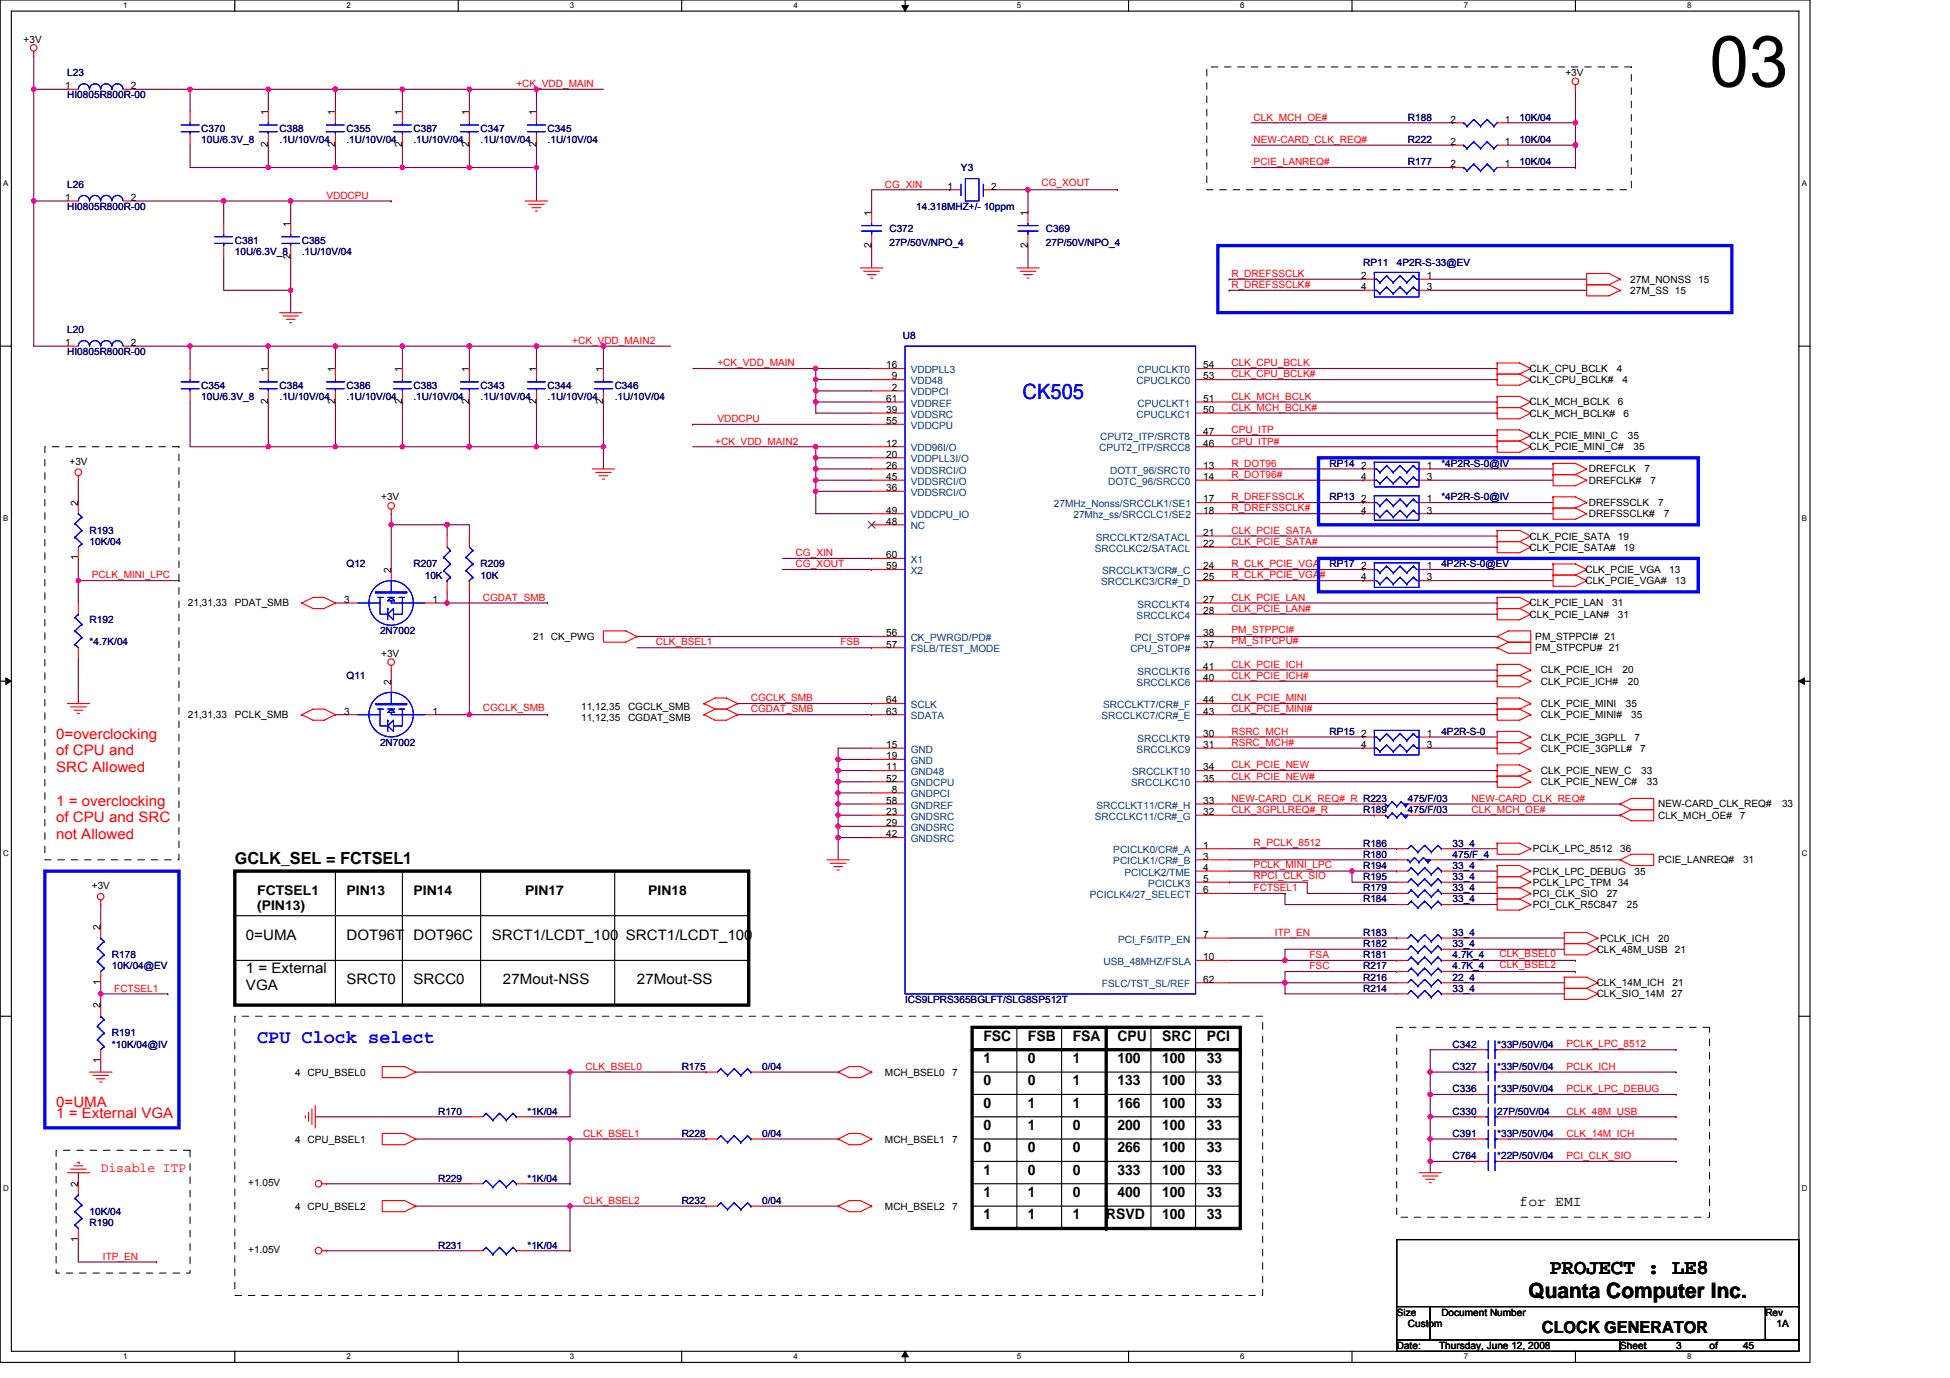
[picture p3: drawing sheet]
<svg xmlns="http://www.w3.org/2000/svg" width="297mm" height="210mm" viewBox="0 0 297 210" stroke-linecap="round" stroke-linejoin="round" font-family="sans-serif">
<defs><g id="words">
<text font-size="10.9" x="260.4" y="13.2">03</text>
<text font-size="3.2" fill="#00f" x="155.8" y="60.7">CK505</text>
<g font-size="3.2">
<text x="232.8" y="197.8">Quanta Computer Inc.</text>
<text x="236.1" y="194.1">PROJECT : LE8</text>
</g>
<text font-size="2.9" fill="#00f" x="39.2" y="158.9">CPU Clock select</text>
<g font-size="2.5">
<text x="35.8" y="131.7">GCLK_SEL = FCTSEL1</text>
<text x="234.9" y="203.2">CLOCK GENERATOR</text>
</g>
<g font-size="2.2" fill="#f00">
<text x="8.5" y="112.6">0=overclocking</text>
<text x="8.5" y="115.1">of CPU and</text>
<text x="8.5" y="117.6">SRC Allowed</text>
<text x="8.5" y="122.8">1 = overclocking</text>
<text x="8.5" y="125.3">of CPU and SRC</text>
<text x="8.5" y="127.8">not Allowed</text>
<text x="8.5" y="170.4">1 = External VGA</text>
<text x="8.5" y="168.7">0=UMA</text>
</g>
<g font-size="2.2">
<text x="37.5" y="143.2">0=UMA</text>
<text x="52.8" y="143.2">DOT96T</text>
<text x="63" y="143.2">DOT96C</text>
<text x="74.9" y="143.2">SRCT1/LCDT_100</text>
<text x="95.3" y="143.2">SRCT1/LCDT_100</text>
<text x="37.5" y="148.3">1 = External</text>
<text x="37.5" y="150.8">VGA</text>
<text x="52.8" y="150">SRCT0</text>
<text x="63" y="150">SRCC0</text>
<text x="76.6" y="150">27Mout-NSS</text>
<text x="97" y="150">27Mout-SS</text>
<text x="149.8" y="158.6">FSC</text>
<text x="149.8" y="162">1</text>
<text x="156.6" y="158.6">FSB</text>
<text x="156.6" y="162">0</text>
<text x="163.4" y="162">1</text>
<text x="163.4" y="158.6">FSA</text>
<text x="170.2" y="162">100</text>
<text x="170.2" y="158.6">CPU</text>
<text x="177" y="158.6">SRC</text>
<text x="177" y="162">100</text>
<text x="183.8" y="158.6">PCI</text>
<text x="183.8" y="162">33</text>
<text x="149.8" y="165.4">0</text>
<text x="156.6" y="165.4">0</text>
<text x="163.4" y="165.4">1</text>
<text x="170.2" y="165.4">133</text>
<text x="177" y="165.4">100</text>
<text x="183.8" y="165.4">33</text>
<text x="149.8" y="168.8">0</text>
<text x="149.8" y="172.2">0</text>
<text x="156.6" y="168.8">1</text>
<text x="156.6" y="172.2">1</text>
<text x="163.4" y="168.8">1</text>
<text x="163.4" y="172.2">0</text>
<text x="170.2" y="168.8">166</text>
<text x="170.2" y="172.2">200</text>
<text x="177" y="168.8">100</text>
<text x="177" y="172.2">100</text>
<text x="183.8" y="168.8">33</text>
<text x="183.8" y="172.2">33</text>
<text x="149.8" y="179">1</text>
<text x="149.8" y="175.6">0</text>
<text x="156.6" y="175.6">0</text>
<text x="156.6" y="179">0</text>
<text x="163.4" y="175.6">0</text>
<text x="163.4" y="179">0</text>
<text x="170.2" y="175.6">266</text>
<text x="170.2" y="179">333</text>
<text x="177" y="175.6">100</text>
<text x="177" y="179">100</text>
<text x="183.8" y="179">33</text>
<text x="183.8" y="175.6">33</text>
<text x="149.8" y="185.8">1</text>
<text x="149.8" y="182.4">1</text>
<text x="156.6" y="185.8">1</text>
<text x="156.6" y="182.4">1</text>
<text x="163.4" y="185.8">1</text>
<text x="163.4" y="182.4">0</text>
<text x="168.5" y="185.8">RSVD</text>
<text x="170.2" y="182.4">400</text>
<text x="177" y="182.4">100</text>
<text x="177" y="185.8">100</text>
<text x="183.8" y="182.4">33</text>
<text x="183.8" y="185.8">33</text>
<text x="231.5" y="183.8">for EMI</text>
</g>
<g font-size="2">
<text x="39.2" y="136.3">FCTSEL1</text>
<text x="52.8" y="136.3">PIN13</text>
<text x="63" y="136.3">PIN14</text>
<text x="80" y="136.3">PIN17</text>
<text x="98.7" y="136.3">PIN18</text>
<text x="39.2" y="138.7">(PIN13)</text>
</g>
<text font-size="2" fill="#f00" x="15.3" y="178.6">Disable ITP</text>
<g font-size="1.5">
<text x="3.6" y="6.5">+3V</text>
<text x="238.5" y="11.6">+3V</text>
<text x="9.9" y="13.6">1</text>
<text x="19.9" y="13.6">2</text>
<text x="40.8" y="17.5" transform="rotate(-90 40.8 17.5)">1</text>
<text x="51.1" y="17.5" transform="rotate(-90 51.1 17.5)">1</text>
<text x="61.3" y="17.5" transform="rotate(-90 61.3 17.5)">1</text>
<text x="71.5" y="17.5" transform="rotate(-90 71.5 17.5)">1</text>
<text x="81.7" y="17.5" transform="rotate(-90 81.7 17.5)">1</text>
<text x="40.8" y="22.4" transform="rotate(-90 40.8 22.4)">2</text>
<text x="51.1" y="22.4" transform="rotate(-90 51.1 22.4)">2</text>
<text x="61.3" y="22.4" transform="rotate(-90 61.3 22.4)">2</text>
<text x="71.5" y="22.4" transform="rotate(-90 71.5 22.4)">2</text>
<text x="81.7" y="22.4" transform="rotate(-90 81.7 22.4)">2</text>
<text x="220.9" y="22.1">2</text>
<text x="220.9" y="18.7">2</text>
<text x="229.3" y="22.1">1</text>
<text x="229.3" y="18.7">1</text>
<text x="144.4" y="28.9">1</text>
<text x="151" y="28.9">2</text>
<text x="220.9" y="25.5">2</text>
<text x="229.3" y="25.5">1</text>
<text x="9.9" y="30.6">1</text>
<text x="19.9" y="30.6">2</text>
<text x="44.3" y="34.5" transform="rotate(-90 44.3 34.5)">1</text>
<text x="132.8" y="32.9" transform="rotate(-90 132.8 32.9)">1</text>
<text x="156.6" y="32.9" transform="rotate(-90 156.6 32.9)">1</text>
<text x="44.3" y="39.5" transform="rotate(-90 44.3 39.5)">2</text>
<text x="132.8" y="37.8" transform="rotate(-90 132.8 37.8)">2</text>
<text x="156.6" y="37.8" transform="rotate(-90 156.6 37.8)">2</text>
<text x="207.3" y="42.5">2</text>
<text x="207.3" y="44.2">4</text>
<text x="217.3" y="42.5">1</text>
<text x="217.3" y="44.2">3</text>
<text x="248.3" y="43.1">27M_NONSS</text>
<text x="248.3" y="44.8">27M_SS 15</text>
<text x="258.7" y="43.1">15</text>
<text x="9.9" y="52.7">1</text>
<text x="19.9" y="52.7">2</text>
<text x="40.8" y="56.7" transform="rotate(-90 40.8 56.7)">1</text>
<text x="51.1" y="56.7" transform="rotate(-90 51.1 56.7)">1</text>
<text x="61.3" y="56.7" transform="rotate(-90 61.3 56.7)">1</text>
<text x="71.5" y="56.7" transform="rotate(-90 71.5 56.7)">1</text>
<text x="81.7" y="56.7" transform="rotate(-90 81.7 56.7)">1</text>
<text x="91.9" y="56.7" transform="rotate(-90 91.9 56.7)">1</text>
<text x="135" y="56.1">16</text>
<text x="135.8" y="59.5">2</text>
<text x="135.8" y="57.8">9</text>
<text x="183.3" y="57.8">53</text>
<text x="183.3" y="56.1">54</text>
<text x="233" y="58.4">CLK_CPU_BCLK#</text>
<text x="233" y="56.7">CLK_CPU_BCLK</text>
<text x="246.3" y="56.7">4</text>
<text x="247.1" y="58.4">4</text>
<text x="40.8" y="61.6" transform="rotate(-90 40.8 61.6)">2</text>
<text x="51.1" y="61.6" transform="rotate(-90 51.1 61.6)">2</text>
<text x="61.3" y="61.6" transform="rotate(-90 61.3 61.6)">2</text>
<text x="71.5" y="61.6" transform="rotate(-90 71.5 61.6)">2</text>
<text x="81.7" y="61.6" transform="rotate(-90 81.7 61.6)">2</text>
<text x="91.9" y="61.6" transform="rotate(-90 91.9 61.6)">2</text>
<text x="135" y="62.9">39</text>
<text x="135" y="64.6">55</text>
<text x="135" y="61.2">61</text>
<text x="183.3" y="62.9">50</text>
<text x="183.3" y="61.2">51</text>
<text x="233" y="63.5">CLK_MCH_BCLK#</text>
<text x="233" y="61.8">CLK_MCH_BCLK</text>
<text x="246.5" y="61.8">6</text>
<text x="247.3" y="63.5">6</text>
<text x="10.6" y="70.8">+3V</text>
<text x="135" y="68.1">12</text>
<text x="135" y="69.7">20</text>
<text x="135" y="71.4">26</text>
<text x="183.3" y="66.3">47</text>
<text x="183.3" y="71.4">13</text>
<text x="183.3" y="68.1">46</text>
<text x="207.3" y="71.4">2</text>
<text x="217.3" y="71.4">1</text>
<text x="233" y="68.6">CLK_PCIE_MINI_C#</text>
<text x="233" y="66.9">CLK_PCIE_MINI_C</text>
<text x="242" y="72">DREFCLK</text>
<text x="248" y="66.9">35</text>
<text x="248.8" y="68.6">35</text>
<text x="250.5" y="72">7</text>
<text x="11.9" y="77.1" transform="rotate(-90 11.9 77.1)">2</text>
<text x="58.1" y="76.2">+3V</text>
<text x="135" y="73.2">45</text>
<text x="135" y="74.8">36</text>
<text x="183.3" y="76.6">17</text>
<text x="183.3" y="73.2">14</text>
<text x="207.3" y="73.2">4</text>
<text x="207.3" y="76.6">2</text>
<text x="217.3" y="73.2">3</text>
<text x="217.3" y="76.6">1</text>
<text x="242" y="77.1">DREFSSCLK</text>
<text x="242" y="73.7">DREFCLK#</text>
<text x="251.4" y="73.7">7</text>
<text x="252.6" y="77.1">7</text>
<text x="135" y="78.3">49</text>
<text x="135" y="79.9">48</text>
<text x="183.3" y="81.7">21</text>
<text x="183.3" y="83.4">22</text>
<text x="183.3" y="78.3">18</text>
<text x="207.3" y="78.3">4</text>
<text x="217.3" y="78.3">3</text>
<text x="233" y="82.2">CLK_PCIE_SATA</text>
<text x="233" y="83.9">CLK_PCIE_SATA#</text>
<text x="242" y="78.8">DREFSSCLK#</text>
<text x="246.5" y="82.2">19</text>
<text x="247.3" y="83.9">19</text>
<text x="253.4" y="78.8">7</text>
<text x="11.9" y="85.4" transform="rotate(-90 11.9 85.4)">1</text>
<text x="59.6" y="87.3" transform="rotate(-90 59.6 87.3)">2</text>
<text x="135" y="85.1">60</text>
<text x="135" y="86.8">59</text>
<text x="183.3" y="88.5">25</text>
<text x="183.3" y="86.8">24</text>
<text x="207.3" y="86.8">2</text>
<text x="207.3" y="88.5">4</text>
<text x="217.3" y="86.8">1</text>
<text x="217.3" y="88.5">3</text>
<text x="241.5" y="89">CLK_PCIE_VGA#</text>
<text x="241.5" y="87.3">CLK_PCIE_VGA</text>
<text x="254.3" y="87.3">13</text>
<text x="255.1" y="89">13</text>
<text x="28.6" y="92.4">21,31,33</text>
<text x="35.8" y="92.4">PDAT_SMB</text>
<text x="52.4" y="91.9">3</text>
<text x="65.9" y="91.9">1</text>
<text x="183.3" y="93.6">28</text>
<text x="183.3" y="91.9">27</text>
<text x="233" y="92.4">CLK_PCIE_LAN</text>
<text x="233" y="94.1">CLK_PCIE_LAN#</text>
<text x="245.6" y="92.4">31</text>
<text x="246.5" y="94.1">31</text>
<text x="58.1" y="100.1">+3V</text>
<text x="81.2" y="97.5">21 CK_PWG</text>
<text x="135" y="97">56</text>
<text x="135" y="98.7">57</text>
<text x="183.3" y="98.7">37</text>
<text x="183.3" y="97">38</text>
<text x="233.9" y="99.2">PM_STPCPU# 21</text>
<text x="233.9" y="97.5">PM_STPPCI# 21</text>
<text x="59.6" y="104.3" transform="rotate(-90 59.6 104.3)">2</text>
<text x="135" y="107.2">64</text>
<text x="183.3" y="107.2">44</text>
<text x="183.3" y="103.8">40</text>
<text x="183.3" y="102.1">41</text>
<text x="234.7" y="104.3">CLK_PCIE_ICH#</text>
<text x="234.7" y="102.6">CLK_PCIE_ICH</text>
<text x="234.7" y="107.7">CLK_PCIE_MINI</text>
<text x="247.1" y="102.6">20</text>
<text x="247.6" y="107.7">35</text>
<text x="248" y="104.3">20</text>
<text x="28.6" y="109.4">21,31,33</text>
<text x="35.8" y="109.4">PCLK_SMB</text>
<text x="52.4" y="108.9">3</text>
<text x="65.9" y="108.9">1</text>
<text x="88.5" y="108.2">11,12,35</text>
<text x="88.5" y="109.9">11,12,35</text>
<text x="95.7" y="108.2">CGCLK_SMB</text>
<text x="95.7" y="109.9">CGDAT_SMB</text>
<text x="135" y="108.9">63</text>
<text x="135" y="114">15</text>
<text x="183.3" y="114">31</text>
<text x="183.3" y="108.9">43</text>
<text x="183.3" y="112.3">30</text>
<text x="207.3" y="112.3">2</text>
<text x="207.3" y="114">4</text>
<text x="217.3" y="112.3">1</text>
<text x="217.3" y="114">3</text>
<text x="234.7" y="112.8">CLK_PCIE_3GPLL</text>
<text x="234.7" y="109.4">CLK_PCIE_MINI#</text>
<text x="248.5" y="109.4">35</text>
<text x="249" y="112.8">7</text>
<text x="135" y="115.7">19</text>
<text x="135" y="117.4">11</text>
<text x="135" y="119.1">52</text>
<text x="183.3" y="117.4">34</text>
<text x="183.3" y="119.1">35</text>
<text x="234.7" y="119.6">CLK_PCIE_NEW_C#</text>
<text x="234.7" y="117.9">CLK_PCIE_NEW_C</text>
<text x="234.7" y="114.5">CLK_PCIE_3GPLL#</text>
<text x="249.8" y="114.5">7</text>
<text x="250" y="117.9">33</text>
<text x="250.9" y="119.6">33</text>
<text x="135" y="122.5">58</text>
<text x="135" y="124.2">23</text>
<text x="135" y="125.9">29</text>
<text x="135.8" y="120.8">8</text>
<text x="183.3" y="124.2">32</text>
<text x="183.3" y="122.5">33</text>
<text x="252.6" y="123">NEW-CARD_CLK_REQ#</text>
<text x="252.6" y="124.8">CLK_MCH_OE#</text>
<text x="265" y="124.8">7</text>
<text x="271.5" y="123">33</text>
<text x="135" y="127.6">42</text>
<text x="183.3" y="129.3">1</text>
<text x="183.3" y="131">3</text>
<text x="233.5" y="129.9">PCLK_LPC_8512</text>
<text x="246.8" y="129.9">36</text>
<text x="252.6" y="131.6">PCIE_LANREQ#</text>
<text x="265.5" y="131.6">31</text>
<text x="14" y="135.5">+3V</text>
<text x="183.3" y="132.7">4</text>
<text x="183.3" y="136.1">6</text>
<text x="183.3" y="134.4">5</text>
<text x="233.5" y="133.3">PCLK_LPC_DEBUG</text>
<text x="233.5" y="135">PCLK_LPC_TPM 34</text>
<text x="233.5" y="136.7">PCI_CLK_SIO</text>
<text x="244.7" y="136.7">27</text>
<text x="249" y="133.3">35</text>
<text x="15.3" y="141.8" transform="rotate(-90 15.3 141.8)">2</text>
<text x="183.3" y="142.9">7</text>
<text x="233.5" y="138.4">PCI_CLK_R5C847</text>
<text x="243.7" y="143.5">PCLK_ICH</text>
<text x="247.8" y="138.4">25</text>
<text x="252.6" y="143.5">20</text>
<text x="183.3" y="146.3">10</text>
<text x="183.3" y="149.7">62</text>
<text x="243.2" y="145.2">CLK_48M_USB</text>
<text x="255.1" y="145.2">21</text>
<text x="15.3" y="153.7" transform="rotate(-90 15.3 153.7)">2</text>
<text x="15.3" y="150.1" transform="rotate(-90 15.3 150.1)">1</text>
<text x="243.2" y="150.3">CLK_14M_ICH</text>
<text x="243.2" y="152">CLK_SIO_14M</text>
<text x="254.6" y="152">27</text>
<text x="254.8" y="150.3">21</text>
<text x="15.3" y="162" transform="rotate(-90 15.3 162)">1</text>
<text x="45" y="163.9">4 CPU_BSEL0</text>
<text x="134.8" y="163.9">MCH_BSEL0</text>
<text x="145" y="163.9">7</text>
<text x="45" y="174.1">4 CPU_BSEL1</text>
<text x="134.8" y="174.1">MCH_BSEL1</text>
<text x="145" y="174.1">7</text>
<text x="11.9" y="180.9" transform="rotate(-90 11.9 180.9)">2</text>
<text x="37.8" y="180.7">+1.05V</text>
<text x="45" y="184.3">4 CPU_BSEL2</text>
<text x="134.8" y="184.3">MCH_BSEL2</text>
<text x="145" y="184.3">7</text>
<text x="11.9" y="189.2" transform="rotate(-90 11.9 189.2)">1</text>
<text x="37.8" y="190.9">+1.05V</text>
<text x="212.8" y="200.5">Size</text>
<text x="214.5" y="202.2">Custom</text>
<text x="219.6" y="200.5">Document Number</text>
<text x="268.9" y="200.5">Rev</text>
<text x="270.6" y="202.2">1A</text>
<text x="212.8" y="205.6">Date:</text>
<text x="219.2" y="205.6">Thursday, June 12, 2008</text>
<text x="246.8" y="205.6">Sheet</text>
<text x="255.3" y="205.6">3</text>
<text x="260.4" y="205.6">of</text>
<text x="265.5" y="205.6">45</text>
</g>
<g font-size="1.5" fill="#000080">
<text x="10.2" y="11.6">L23</text>
<text x="10.2" y="15">HI0805R800R-00</text>
<text x="30.7" y="20.1">C370</text>
<text x="30.7" y="21.8">10U/6.3V_8</text>
<text x="42.6" y="20.1">C388</text>
<text x="42.6" y="21.8">.1U/10V/04</text>
<text x="52.8" y="20.1">C355</text>
<text x="52.8" y="21.8">.1U/10V/04</text>
<text x="63" y="20.1">C387</text>
<text x="63" y="21.8">.1U/10V/04</text>
<text x="73.2" y="20.1">C347</text>
<text x="73.2" y="21.8">.1U/10V/04</text>
<text x="83.4" y="20.1">C345</text>
<text x="83.4" y="21.8">.1U/10V/04</text>
<text x="214.5" y="21.8">R222</text>
<text x="214.5" y="18.4">R188</text>
<text x="231.5" y="21.8">10K/04</text>
<text x="231.5" y="18.4">10K/04</text>
<text x="10.2" y="28.6">L26</text>
<text x="146.4" y="26">Y3</text>
<text x="214.5" y="25.2">R177</text>
<text x="231.5" y="25.2">10K/04</text>
<text x="10.2" y="32">HI0805R800R-00</text>
<text x="135.5" y="35.4">C372</text>
<text x="139.6" y="32">14.318MHZ+/- 10ppm</text>
<text x="159.3" y="35.4">C369</text>
<text x="35.8" y="37.1">C381</text>
<text x="35.8" y="38.8">10U/6.3V_8</text>
<text x="46" y="37.1">C385</text>
<text x="46" y="38.8">.1U/10V/04</text>
<text x="135.5" y="37.4">27P/50V/NPO_4</text>
<text x="159.3" y="37.4">27P/50V/NPO_4</text>
<text x="207.6" y="40.5">RP11</text>
<text x="212.8" y="40.5">4P2R-S-33@EV</text>
<text x="10.2" y="50.7">L20</text>
<text x="137.5" y="51.7">U8</text>
<text x="10.2" y="54.1">HI0805R800R-00</text>
<text x="30.7" y="59.2">C354</text>
<text x="42.6" y="59.2">C384</text>
<text x="52.8" y="59.2">C386</text>
<text x="63" y="59.2">C383</text>
<text x="73.2" y="59.2">C343</text>
<text x="83.4" y="59.2">C344</text>
<text x="93.6" y="59.2">C346</text>
<text x="30.7" y="60.9">10U/6.3V_8</text>
<text x="42.6" y="60.9">.1U/10V/04</text>
<text x="52.8" y="60.9">.1U/10V/04</text>
<text x="63" y="60.9">.1U/10V/04</text>
<text x="73.2" y="60.9">.1U/10V/04</text>
<text x="83.4" y="60.9">.1U/10V/04</text>
<text x="93.6" y="60.9">.1U/10V/04</text>
<text x="202.5" y="71.1">RP14</text>
<text x="219.6" y="71.1">*4P2R-S-0@IV</text>
<text x="202.5" y="76.2">RP13</text>
<text x="219.6" y="76.2">*4P2R-S-0@IV</text>
<text x="13.6" y="81.3">R193</text>
<text x="13.6" y="83.1">10K/04</text>
<text x="52.8" y="86.5">Q12</text>
<text x="63" y="86.5">R207</text>
<text x="64.7" y="88.2">10K</text>
<text x="73.2" y="86.5">R209</text>
<text x="73.2" y="88.2">10K</text>
<text x="202.5" y="86.5">RP17</text>
<text x="219.6" y="86.5">4P2R-S-0@EV</text>
<text x="13.6" y="95">R192</text>
<text x="13.6" y="98.4">*4.7K/04</text>
<text x="57.9" y="96.7">2N7002</text>
<text x="52.8" y="103.5">Q11</text>
<text x="57.9" y="113.7">2N7002</text>
<text x="202.5" y="112">RP15</text>
<text x="219.6" y="112">4P2R-S-0</text>
<text x="207.6" y="123.9">R189</text>
<text x="214.5" y="123.9">475/F/03</text>
<text x="214.5" y="122.2">475/F/03</text>
<text x="207.6" y="130.7">R180</text>
<text x="207.6" y="129">R186</text>
<text x="221.3" y="130.7">475/F_4</text>
<text x="221.3" y="129">33_4</text>
<text x="207.6" y="132.4">R194</text>
<text x="207.6" y="134.1">R195</text>
<text x="207.6" y="137.5">R184</text>
<text x="207.6" y="135.8">R179</text>
<text x="221.3" y="132.4">33_4</text>
<text x="221.3" y="134.1">33_4</text>
<text x="221.3" y="137.5">33_4</text>
<text x="221.3" y="135.8">33_4</text>
<text x="207.6" y="142.6">R183</text>
<text x="221.3" y="142.6">33_4</text>
<text x="17.1" y="146">R178</text>
<text x="17.1" y="147.7">10K/04@EV</text>
<text x="207.6" y="144.3">R182</text>
<text x="207.6" y="146">R181</text>
<text x="207.6" y="149.4">R216</text>
<text x="207.6" y="147.7">R217</text>
<text x="221.3" y="144.3">33_4</text>
<text x="221.3" y="146">4.7K_4</text>
<text x="221.3" y="149.4">22_4</text>
<text x="221.3" y="147.7">4.7K_4</text>
<text x="137.9" y="152.8">ICS9LPRS365BGLFT/SLG8SP512T</text>
<text x="207.6" y="151.1">R214</text>
<text x="221.3" y="151.1">33_4</text>
<text x="17.1" y="157.9">R191</text>
<text x="17.1" y="159.6">*10K/04@IV</text>
<text x="221.3" y="159.6">C342</text>
<text x="228.1" y="159.6">*33P/50V/04</text>
<text x="103.8" y="163">R175</text>
<text x="116.1" y="163">0/04</text>
<text x="221.3" y="166.4">C336</text>
<text x="221.3" y="163">C327</text>
<text x="228.1" y="166.4">*33P/50V/04</text>
<text x="228.1" y="163">*33P/50V/04</text>
<text x="66.7" y="169.8">R170</text>
<text x="80.3" y="169.8">*1K/04</text>
<text x="103.8" y="173.2">R228</text>
<text x="116.1" y="173.2">0/04</text>
<text x="221.3" y="173.2">C391</text>
<text x="221.3" y="169.8">C330</text>
<text x="228.1" y="173.2">*33P/50V/04</text>
<text x="228.1" y="169.8">27P/50V/04</text>
<text x="221.3" y="176.7">C764</text>
<text x="228.1" y="176.7">*22P/50V/04</text>
<text x="13.6" y="185.2">10K/04</text>
<text x="66.7" y="180.1">R229</text>
<text x="80.3" y="180.1">*1K/04</text>
<text x="103.8" y="183.5">R232</text>
<text x="116.1" y="183.5">0/04</text>
<text x="13.6" y="186.9">R190</text>
<text x="66.7" y="190.3">R231</text>
<text x="80.3" y="190.3">*1K/04</text>
</g>
<g font-size="1.5" fill="#f00">
<text x="78.7" y="13.3">+CK_VDD_MAIN</text>
<text x="191" y="21.8">NEW-CARD_CLK_REQ#</text>
<text x="191" y="18.4">CLK_MCH_OE#</text>
<text x="134.8" y="28.6">CG_XIN</text>
<text x="158.6" y="28.4">CG_XOUT</text>
<text x="191" y="25.2">PCIE_LANREQ#</text>
<text x="49.7" y="30.3">VDDCPU</text>
<text x="187.6" y="43.9">R_DREFSSCLK#</text>
<text x="187.6" y="42.2">R_DREFSSCLK</text>
<text x="87.2" y="52.4">+CK_VDD_MAIN2</text>
<text x="109.3" y="55.8">+CK_VDD_MAIN</text>
<text x="187.6" y="57.5">CLK_CPU_BCLK#</text>
<text x="187.6" y="55.8">CLK_CPU_BCLK</text>
<text x="109.3" y="64.3">VDDCPU</text>
<text x="187.6" y="62.6">CLK_MCH_BCLK#</text>
<text x="187.6" y="60.9">CLK_MCH_BCLK</text>
<text x="108.9" y="67.7">+CK_VDD_MAIN2</text>
<text x="187.6" y="66">CPU_ITP</text>
<text x="187.6" y="67.7">CPU_ITP#</text>
<text x="187.6" y="71.1">R_DOT96</text>
<text x="187.6" y="76.2">R_DREFSSCLK</text>
<text x="187.6" y="77.9">R_DREFSSCLK#</text>
<text x="187.6" y="72.8">R_DOT96#</text>
<text x="187.6" y="81.3">CLK_PCIE_SATA</text>
<text x="187.6" y="83">CLK_PCIE_SATA#</text>
<text x="14" y="88.1">PCLK_MINI_LPC</text>
<text x="121.2" y="84.8">CG_XIN</text>
<text x="121.2" y="86.4">CG_XOUT</text>
<text x="187.6" y="88.1">R_CLK_PCIE_VGA#</text>
<text x="187.6" y="86.4">R_CLK_PCIE_VGA</text>
<text x="73.6" y="91.5">CGDAT_SMB</text>
<text x="187.6" y="91.5">CLK_PCIE_LAN</text>
<text x="187.6" y="93.3">CLK_PCIE_LAN#</text>
<text x="99.9" y="98.4">CLK_BSEL1</text>
<text x="128" y="98.4">FSB</text>
<text x="187.6" y="101.8">CLK_PCIE_ICH</text>
<text x="187.6" y="98.2">PM_STPCPU#</text>
<text x="187.6" y="96.5">PM_STPPCI#</text>
<text x="114.4" y="106.9">CGCLK_SMB</text>
<text x="187.6" y="103.5">CLK_PCIE_ICH#</text>
<text x="187.6" y="106.9">CLK_PCIE_MINI</text>
<text x="73.6" y="108.4">CGCLK_SMB</text>
<text x="114.4" y="108.6">CGDAT_SMB</text>
<text x="187.6" y="108.6">CLK_PCIE_MINI#</text>
<text x="187.6" y="113.7">RSRC_MCH#</text>
<text x="187.6" y="112">RSRC_MCH</text>
<text x="187.6" y="118.8">CLK_PCIE_NEW#</text>
<text x="187.6" y="117.1">CLK_PCIE_NEW</text>
<text x="187.6" y="122.2">NEW-CARD_CLK_REQ#_R R223</text>
<text x="187.6" y="123.9">CLK_3GPLLREQ#_R</text>
<text x="224.2" y="123.9">CLK_MCH_OE#</text>
<text x="224.2" y="122.2">NEW-CARD_CLK_REQ#</text>
<text x="191" y="129">R_PCLK_8512</text>
<text x="191" y="135.8">FCTSEL1</text>
<text x="191" y="132.2">PCLK_MINI_LPC</text>
<text x="191" y="133.9">RPCI_CLK_SIO</text>
<text x="194.2" y="142.6">ITP_EN</text>
<text x="199.5" y="147.7">FSC</text>
<text x="199.5" y="146">FSA</text>
<text x="228.4" y="145.8">CLK_BSEL0</text>
<text x="228.4" y="147.5">CLK_BSEL2</text>
<text x="17.4" y="151.1">FCTSEL1</text>
<text x="238.6" y="159.6">PCLK_LPC_8512</text>
<text x="89.2" y="163">CLK_BSEL0</text>
<text x="238.6" y="163">PCLK_ICH</text>
<text x="238.6" y="166.4">PCLK_LPC_DEBUG</text>
<text x="88.9" y="173.2">CLK_BSEL1</text>
<text x="238.6" y="173.2">CLK_14M_ICH</text>
<text x="238.6" y="169.8">CLK_48M_USB</text>
<text x="238.6" y="176.6">PCI_CLK_SIO</text>
<text x="88.9" y="183.5">CLK_BSEL2</text>
<text x="15.7" y="192">ITP_EN</text>
</g>
<g font-size="1.5" fill="#004080">
<text x="138.7" y="56.9">VDDPLL3</text>
<text x="138.7" y="58.5">VDD48</text>
<text x="173.1" y="58.5">CPUCLKC0</text>
<text x="173.3" y="56.9">CPUCLKT0</text>
<text x="138.7" y="63.6">VDDSRC</text>
<text x="138.7" y="65.4">VDDCPU</text>
<text x="138.7" y="62">VDDREF</text>
<text x="138.7" y="60.3">VDDPCI</text>
<text x="173.1" y="63.6">CPUCLKC1</text>
<text x="173.3" y="62">CPUCLKT1</text>
<text x="138.7" y="68.8">VDD96I/O</text>
<text x="138.7" y="70.5">VDDPLL3I/O</text>
<text x="167.4" y="68.8">CPUT2_ITP/SRCC8</text>
<text x="167.6" y="67.1">CPUT2_ITP/SRCT8</text>
<text x="138.7" y="72.2">VDDSRCI/O</text>
<text x="138.7" y="73.9">VDDSRCI/O</text>
<text x="138.7" y="75.6">VDDSRCI/O</text>
<text x="160.5" y="77.3">27MHz_Nonss/SRCCLK1/SE1</text>
<text x="168.8" y="73.9">DOTC_96/SRCC0</text>
<text x="169.1" y="72.2">DOTT_96/SRCT0</text>
<text x="138.7" y="79">VDDCPU_IO</text>
<text x="138.7" y="80.7">NC</text>
<text x="163.5" y="79">27Mhz_ss/SRCCLC1/SE2</text>
<text x="166.9" y="82.4">SRCCLKT2/SATACL</text>
<text x="138.7" y="85.8">X1</text>
<text x="138.7" y="87.5">X2</text>
<text x="166.8" y="84.1">SRCCLKC2/SATACL</text>
<text x="167.7" y="89.2">SRCCLKC3/CR#_D</text>
<text x="167.9" y="87.5">SRCCLKT3/CR#_C</text>
<text x="173.1" y="94.3">SRCCLKC4</text>
<text x="173.3" y="92.6">SRCCLKT4</text>
<text x="138.7" y="97.7">CK_PWRGD/PD#</text>
<text x="138.7" y="99.4">FSLB/TEST_MODE</text>
<text x="172.2" y="99.4">CPU_STOP#</text>
<text x="172.9" y="97.7">PCI_STOP#</text>
<text x="138.7" y="107.9">SCLK</text>
<text x="168" y="107.9">SRCCLKT7/CR#_F</text>
<text x="173.1" y="104.5">SRCCLKC6</text>
<text x="173.3" y="102.8">SRCCLKT6</text>
<text x="138.7" y="109.6">SDATA</text>
<text x="167.8" y="109.6">SRCCLKC7/CR#_E</text>
<text x="173.3" y="113">SRCCLKT9</text>
<text x="138.7" y="114.7">GND</text>
<text x="138.7" y="116.4">GND</text>
<text x="138.7" y="118.1">GND48</text>
<text x="138.7" y="119.8">GNDCPU</text>
<text x="172.3" y="119.8">SRCCLKC10</text>
<text x="172.4" y="118.1">SRCCLKT10</text>
<text x="173.1" y="114.7">SRCCLKC9</text>
<text x="138.7" y="121.5">GNDPCI</text>
<text x="138.7" y="123.2">GNDREF</text>
<text x="138.7" y="124.9">GNDSRC</text>
<text x="166.8" y="124.9">SRCCLKC11/CR#_G</text>
<text x="167" y="123.2">SRCCLKT11/CR#_H</text>
<text x="138.7" y="126.6">GNDSRC</text>
<text x="138.7" y="128.3">GNDSRC</text>
<text x="169.6" y="130">PCICLK0/CR#_A</text>
<text x="169.6" y="131.7">PCICLK1/CR#_B</text>
<text x="166" y="136.8">PCICLK4/27_SELECT</text>
<text x="171.3" y="133.4">PCICLK2/TME</text>
<text x="174.9" y="135.1">PCICLK3</text>
<text x="170.3" y="143.6">PCI_F5/ITP_EN</text>
<text x="168.1" y="147">USB_48MHZ/FSLA</text>
<text x="167.8" y="150.5">FSLC/TST_SL/REF</text>
</g>
<g font-size="1.2">
<text x="18.8" y="1.2">1</text>
<text x="52.8" y="1.2">2</text>
<text x="86.8" y="1.2">3</text>
<text x="120.9" y="1.2">4</text>
<text x="154.9" y="1.2">5</text>
<text x="188.9" y="1.2">6</text>
<text x="223" y="1.2">7</text>
<text x="257" y="1.2">8</text>
<text x=".5" y="28.3">A</text>
<text x="274.4" y="28.3">A</text>
<text x=".5" y="79.4">B</text>
<text x="274.4" y="79.4">B</text>
<text x=".5" y="130.4">C</text>
<text x="274.4" y="130.4">C</text>
<text x=".5" y="181.5">D</text>
<text x="274.4" y="181.5">D</text>
<text x="18.8" y="207.2">1</text>
<text x="52.8" y="207.2">2</text>
<text x="86.8" y="207.2">3</text>
<text x="120.9" y="207.2">4</text>
<text x="154.9" y="207.2">5</text>
<text x="188.9" y="207.2">6</text>
<text x="223" y="207.2">7</text>
<text x="257" y="207.2">8</text>
</g>
</g></defs>
<path d="M0 0h275.7v207.6h-275.7zM1.7 1.7h272.3v204.2h-272.3z" fill="none" stroke="#000" stroke-width=".17"/>
<g fill="#fff">
<path d="M18.8 .2h.6v1.3h-.6z"/>
<path d="M18.8 206.1h.6v1.3h-.6z"/>
</g>
<path d="M35.8 0v1.7M35.8 205.9v1.7" fill="none" stroke="#000" stroke-width=".17"/>
<g fill="#fff">
<path d="M52.8 .2h.6v1.3h-.6z"/>
<path d="M52.8 206.1h.6v1.3h-.6z"/>
</g>
<path d="M69.8 0v1.7M69.8 205.9v1.7" fill="none" stroke="#000" stroke-width=".17"/>
<g fill="#fff">
<path d="M86.8 .2h.7v1.3h-.7z"/>
<path d="M86.8 206.1h.7v1.3h-.7z"/>
</g>
<path d="M103.8 0v1.7M103.8 205.9v1.7" fill="none" stroke="#000" stroke-width=".17"/>
<g fill="#fff">
<path d="M120.9 .2h.6v1.3h-.6z"/>
<path d="M120.9 206.1h.6v1.3h-.6z"/>
</g>
<path d="M137.9 0v1.7M137.9 205.9v1.7" fill="none" stroke="#000" stroke-width=".17"/>
<path d="M137.4 .8h1l-.5 .9zM137.9 205.9l.5 .9h-1z" fill="#000" stroke="#000" stroke-width=".15"/>
<g fill="#fff">
<path d="M154.9 .2h.7v1.3h-.7z"/>
<path d="M154.9 206.1h.7v1.3h-.7z"/>
</g>
<path d="M171.9 0v1.7M171.9 205.9v1.7" fill="none" stroke="#000" stroke-width=".17"/>
<g fill="#fff">
<path d="M188.9 .2h.7v1.3h-.7z"/>
<path d="M188.9 206.1h.7v1.3h-.7z"/>
</g>
<path d="M205.9 0v1.7M205.9 205.9v1.7" fill="none" stroke="#000" stroke-width=".17"/>
<g fill="#fff">
<path d="M223 .2h.6v1.3h-.6z"/>
<path d="M223 206.1h.6v1.3h-.6z"/>
</g>
<path d="M240 0v1.7M240 205.9v1.7" fill="none" stroke="#000" stroke-width=".17"/>
<g fill="#fff">
<path d="M257 .2h.7v1.3h-.7z"/>
<path d="M257 206.1h.7v1.3h-.7z"/>
<path d="M.5 27.2h.7v1.4h-.7z"/>
<path d="M274.4 27.2h.8v1.4h-.8z"/>
<path d="M.5 78.3h.7v1.3h-.7z"/>
<path d="M274.4 78.3h.8v1.3h-.8z"/>
</g>
<path d="M0 52.7h1.7M274 52.7h1.7" fill="none" stroke="#000" stroke-width=".17"/>
<g fill="#fff">
<path d="M.5 129.3h.8v1.4h-.8z"/>
<path d="M274.4 129.3h.9v1.4h-.9z"/>
</g>
<path d="M0 103.8h1.7M274 103.8h1.7" fill="none" stroke="#000" stroke-width=".17"/>
<path d="M.9 103.3l.8 .5-.8 .5zM274 103.8l.9-.5v1z" fill="#000" stroke="#000" stroke-width=".15"/>
<g fill="#fff">
<path d="M.5 180.4h.8v1.3h-.8z"/>
<path d="M274.4 180.4h.9v1.3h-.9z"/>
</g>
<g fill="none" stroke="#000" stroke-width=".17">
<path d="M35.8 139.5h78.2M51.1 132.7v20.5M61.3 132.7v20.5M73.2 132.7v20.5M93.6 132.7v20.5M0 154.9h1.7M35.8 146.3h78.2M51.1 153.2h.1M61.3 153.2h.1M73.2 153.2h.1M114 146.3h.1M154.9 156.5v30.7"/>
<path d="M161.7 156.5v30.7M175.3 156.5v30.7M182.1 156.5v30.7M274 154.9h1.7M148.1 166.8h40.8M148.1 170.2h40.8M148.1 173.6h40.8M148.1 177h40.8M148.1 163.4h40.8M188.9 163.4h.1M148.1 180.4h40.8M148.1 183.8h40.8"/>
<path d="M154.9 187.2h.1M161.7 187.2h.1M175.3 187.2h.1M182.1 187.2h.1M188.9 180.4h.1M188.9 183.8h.1M212.8 188.9h61.2v10.2h-61.2zM212.8 199.1h5.1v5.1h-5.1zM217.9 199.1h51v5.1h-51zM268.9 199.1h5.1v5.1h-5.1zM212.8 204.2h34v1.7h-34zM246.8 204.2h27.2v1.7h-27.2z"/>
</g>
<g fill="none" stroke="#800040" stroke-width=".17">
<path d="M5.1 8.5v5.1M5.1 13.6h5.1M5.1 13.6v17M20.4 13.6h8.6M29 13.6v3.4M29 13.6h52.7M40.9 13.6h.1M40.9 13.6v3.4M51.1 13.6h.1M51.1 13.6v3.4M61.3 13.6v3.4M61.3 13.6h.1"/>
<path d="M71.5 13.6h.1M71.5 13.6v3.4M81.7 13.6v3.4M81.7 13.6h.1M81.7 13.6h10.2M190.6 18.7h30.7M221.3 18.7h.1M229.8 18.7h10.2M240 13.6v5.1M240 18.7v6.8M5.1 30.6h.1M5.1 30.6v22.1h5.1"/>
<path d="M5.1 30.6h5.1M20.4 30.6h39.2M29 22.1v3.4h22.1M34.1 30.6h.1M34.1 30.6v3.4M34.1 39.1v5.1h10.2M40.9 25.5h.1M40.9 22.1v3.4M44.3 30.6h.1M44.3 30.6v3.4M44.3 39.1v5.1M51.1 25.5h.1"/>
<path d="M51.1 22.1v3.4h10.2M59.6 30.6h.1M61.3 22.1v3.4M61.3 25.5h.1M61.3 25.5h20.4M71.5 25.5h.1M71.5 22.1v3.4M81.7 22.1v3.4M81.7 25.5h.1M81.7 25.5v5.1M132.8 37.4v3.4M144.7 28.9h-11.9v3.4"/>
<path d="M144.7 28.9h.1M151.5 28.9h5.1M156.6 37.4v3.4M156.6 32.3h.1M156.6 28.9h13.6M156.6 28.9v3.4M170.2 28.9h.1M190.6 22.1h30.7M190.6 25.5h30.7M221.3 22.1h.1M221.3 25.5h.1M229.8 22.1h10.2"/>
<path d="M229.8 25.5h10.2M240 22.1h.1M240 25.5h.1M20.4 52.7h8.6M29 52.7v3.5M29 52.7h11.9M40.9 52.7h.1M40.9 52.7h10.2M40.9 52.7v3.5M44.3 44.2v3.4M44.3 44.2h.1M51.1 52.7v3.5"/>
<path d="M51.1 52.7h40.8M61.3 52.7h.1M61.3 52.7v3.5M71.5 52.7v3.5M71.5 52.7h.1M81.7 52.7h.1M81.7 52.7v3.5M91.9 52.7v3.5M91.9 52.7h.1M91.9 52.7h10.2M105.5 56.2h18.8M124.3 56.2h.1"/>
<path d="M124.3 59.6h.1M124.3 56.2h8.5M124.3 59.6h8.5M124.3 57.8h.1M124.3 56.2v1.6M124.3 57.8h8.5M124.3 57.8v3.5M187.2 44.2h.1M187.2 42.5h.1M187.2 56.2h40.9M187.2 57.8h40.9M187.2 44.2h20.4"/>
<path d="M187.2 42.5h20.4M217.9 44.2h23.8M217.9 42.5h23.8M228.1 57.8h.1M228.1 56.2h.1M11.9 73.2v3.4M29 61.3v6.8h22.1M40.9 68.1h.1M40.9 61.3v6.8M51.1 68.1h.1M51.1 68.1h10.2M51.1 61.3v6.8"/>
<path d="M59.6 80v6.8M59.6 80h.1M59.6 80h8.5M59.6 78.3v1.7M61.3 61.3v6.8M61.3 68.1h30.6M68.1 80v1.7M68.1 80h3.4v1.7M68.1 80h.1M71.5 68.1h.1M71.5 61.3v6.8M81.7 68.1h.1"/>
<path d="M81.7 61.3v6.8M91.9 68.1h.1M91.9 68.1v3.4M91.9 61.3v6.8M105.5 64.7h.1M105.5 68.1h18.8M105.5 64.7h27.3M124.3 68.1h.1M124.3 69.8h.1M124.3 68.1h8.5M124.3 74.9v3.4h8.5M124.3 74.9h8.5"/>
<path d="M124.3 73.2h8.5M124.3 74.9h.1M124.3 71.5h8.5M124.3 73.2h.1M124.3 69.8h8.5M124.3 71.5h.1M124.3 61.3h.1M124.3 68.1v6.8M132.8 61.3h-8.5v1.6h8.5M187.2 62.9h40.9M187.2 66.4h40.9M187.2 68.1h40.9"/>
<path d="M187.2 61.3h40.9M187.2 76.6h20.4M187.2 78.3h20.4M187.2 73.2h20.4M187.2 71.5h20.4M207.6 76.6h.1M207.6 78.3h.1M207.6 73.2h.1M207.6 71.5h.1M217.9 78.3h18.7M217.9 76.6h18.7M217.9 71.5h18.7"/>
<path d="M217.9 73.2h18.7M228.1 62.9h.1M228.1 66.4h.1M228.1 61.3h.1M228.1 68.1h.1M11.9 85.1v3.4M11.9 88.5v3.4M11.9 88.5h15.4M27.3 88.5h.1M51.1 91.9h1.7M66.4 91.9h17M68.1 91.9h.1"/>
<path d="M68.1 90.2v1.7M71.5 90.2v18.7M83.4 91.9h.1M97 97h35.8M97 98.7h35.8M119.2 85.1h13.6M119.2 86.8h13.6M132.8 98.7h.1M132.8 85.1h.1M132.8 86.8h.1M187.2 81.7h40.9M187.2 91.9h40.9"/>
<path d="M187.2 98.7h40.9M187.2 97h40.9M187.2 86.8h20.4M187.2 88.5h20.4M187.2 83.4h40.9M187.2 93.6h40.9M207.6 88.5h.1M207.6 86.8h.1M217.9 88.5h18.7M217.9 86.8h18.7M228.1 81.7h.1M228.1 98.7h.1"/>
<path d="M228.1 97h.1M228.1 83.4h.1M228.1 91.9h.1M228.1 93.6h.1M11.9 100.4v6.8M51.1 108.9h1.7M59.6 102.1v1.7M66.4 108.9h17M71.5 108.9h.1M83.4 108.9h.1M112.3 107.2h20.5M112.3 108.9h20.5"/>
<path d="M127.7 117.4h.1M127.7 115.7h.1M127.7 117.4h5.1M127.7 119.1h5.1M127.7 119.1h.1M127.7 115.7h5.1M132.8 107.2h.1M132.8 108.9h.1M132.8 114h-5.1v13.6M187.2 103.8h40.9M187.2 102.1h40.9M187.2 119.1h40.9"/>
<path d="M187.2 107.2h40.9M187.2 117.4h40.9M187.2 108.9h40.9M187.2 114h20.4M187.2 112.3h20.4M207.6 114h.1M207.6 112.3h.1M217.9 112.3h10.2M217.9 114h10.2M228.1 103.8h.1M228.1 102.1h.1M228.1 119.1h.1"/>
<path d="M228.1 107.2h.1M228.1 117.4h.1M228.1 108.9h.1M228.1 114h.1M15.3 137.8v3.4M127.7 120.8h.1M127.7 125.9h.1M127.7 127.6v3.4M127.7 124.2h.1M127.7 127.6h5.1M127.7 125.9h5.1M127.7 120.8h5.1"/>
<path d="M127.7 122.5h5.1M127.7 124.2h5.1M127.7 122.5h.1M127.7 127.6h.1M187.2 131h25.6M187.2 134.4h11.9v1.7h13.7M187.2 134.4h.1M187.2 129.3h25.6M187.2 132.7h18.7M187.2 124.2h22.2M187.2 122.5h22.2M187.2 136.1h8.5"/>
<path d="M195.7 136.1h.1M195.7 136.1v1.7h17.1M205.9 132.7h.1M209.4 122.5h.1M209.4 124.2h.1M212.8 129.3h.1M212.8 132.7h-6.9v1.7h6.9M212.8 132.7h.1M216.2 124.2h30.6M216.2 122.5h30.6M219.6 131h27.2M221.3 129.3h6.8"/>
<path d="M221.3 132.7h6.8M221.3 137.8h6.8M221.3 134.4h6.8M221.3 136.1h6.8M246.8 124.2h.1M246.8 122.5h.1M15.3 151.4v1.8M15.3 149.8v1.6M15.3 151.4h10.3M25.6 151.4h.1M187.2 146.3h8.5M187.2 142.9h25.6"/>
<path d="M187.2 149.8h8.5M195.7 149.8h.1M195.7 149.8v1.6h17.1M195.7 146.3h17.1M212.8 148h.1M212.8 144.7h-17.1v1.6M212.8 142.9h.1M212.8 146.3h.1M212.8 148h-17.1v1.8h17.1M221.3 149.8h17M221.3 144.7h17M221.3 142.9h17"/>
<path d="M221.3 151.4h17M221.3 148h18.7M221.3 146.3h18.7M224.7 160h-6.8v6.8M229.8 160h25.5M240 146.3h.1M240 148h.1M255.3 160h.1M11.9 178.7v1.7M15.3 161.7v1.7M48 170.2h23.8M63.3 173.6h23.5"/>
<path d="M63.3 163.4h44.3M86.8 163.4h.1M86.8 163.4v6.8h-6.5M86.8 173.6h20.8M86.8 173.6v6.8M107.6 173.6h.1M107.6 163.4h.1M116.1 173.6h11.6M116.1 163.4h11.6M217.9 173.6v3.4M217.9 166.8v3.4M217.9 166.8h.1"/>
<path d="M217.9 163.4h.1M217.9 166.8h6.8M217.9 163.4h6.8M217.9 173.6h6.8M217.9 173.6h.1M217.9 177v1.7M217.9 170.2v3.4M217.9 170.2h6.8M217.9 177h6.8M224.7 170.2h.1M224.7 177h.1M229.8 163.4h25.5"/>
<path d="M229.8 173.6h25.5M229.8 166.8h25.5M229.8 170.2h25.5M229.8 177h25.5M255.3 163.4h.1M255.3 166.8h.1M255.3 173.6h.1M255.3 170.2h.1M255.3 177h.1M11.9 188.9v3.4h12M23.9 192.3h.1M49.7 190.6h22.1"/>
<path d="M49.7 180.4h22.1M63.3 183.8h23.5M80.3 190.6h6.5M80.3 180.4h6.5M86.8 190.6h.1M86.8 180.4h.1M86.8 183.8v6.8M86.8 183.8h20.8M107.6 183.8h.1M116.1 183.8h11.6"/>
</g>
<g fill="#f0f" stroke="#f0f" stroke-width=".17">
<circle cx="240" cy="18.7" r=".33"/>
<circle cx="240" cy="22.1" r=".33"/>
<circle cx="205.9" cy="132.7" r=".33"/>
<circle cx="156.6" cy="28.9" r=".33"/>
<circle cx="86.8" cy="163.4" r=".33"/>
<circle cx="86.8" cy="183.8" r=".33"/>
<circle cx="86.8" cy="173.6" r=".33"/>
<circle cx="71.5" cy="108.9" r=".33"/>
<circle cx="5.1" cy="13.6" r=".33"/>
<circle cx="5.1" cy="30.6" r=".33"/>
<circle cx="68.1" cy="80" r=".33"/>
<circle cx="59.6" cy="80" r=".33"/>
<circle cx="68.1" cy="91.9" r=".33"/>
<circle cx="15.3" cy="151.4" r=".33"/>
<circle cx="28.9" cy="52.7" r=".33"/>
<circle cx="40.9" cy="52.7" r=".33"/>
<circle cx="51.1" cy="52.7" r=".33"/>
<circle cx="61.3" cy="52.7" r=".33"/>
<circle cx="124.3" cy="68.1" r=".33"/>
<circle cx="61.3" cy="68.1" r=".33"/>
<circle cx="71.5" cy="68.1" r=".33"/>
<circle cx="71.5" cy="25.5" r=".33"/>
<circle cx="124.3" cy="56.1" r=".33"/>
<circle cx="71.5" cy="52.7" r=".33"/>
<circle cx="91.9" cy="52.7" r=".33"/>
<circle cx="40.9" cy="13.6" r=".33"/>
<circle cx="51.1" cy="13.6" r=".33"/>
<circle cx="81.7" cy="52.7" r=".33"/>
<circle cx="91.9" cy="68.1" r=".33"/>
<circle cx="40.9" cy="25.5" r=".33"/>
<circle cx="195.7" cy="146.3" r=".33"/>
<circle cx="195.7" cy="149.7" r=".33"/>
<circle cx="127.7" cy="117.4" r=".33"/>
<circle cx="127.7" cy="120.8" r=".33"/>
<circle cx="127.7" cy="125.9" r=".33"/>
<circle cx="34.1" cy="30.6" r=".33"/>
<circle cx="44.3" cy="30.6" r=".33"/>
<circle cx="124.3" cy="69.8" r=".33"/>
<circle cx="124.3" cy="74.9" r=".33"/>
<circle cx="124.3" cy="73.2" r=".33"/>
<circle cx="124.3" cy="71.4" r=".33"/>
<circle cx="28.9" cy="13.6" r=".33"/>
<circle cx="124.3" cy="59.6" r=".33"/>
<circle cx="124.3" cy="61.2" r=".33"/>
<circle cx="71.5" cy="13.6" r=".33"/>
<circle cx="61.3" cy="13.6" r=".33"/>
<circle cx="124.3" cy="57.8" r=".33"/>
<circle cx="81.7" cy="13.6" r=".33"/>
<circle cx="11.9" cy="88.5" r=".33"/>
<circle cx="40.9" cy="68.1" r=".33"/>
<circle cx="127.7" cy="124.2" r=".33"/>
<circle cx="51.1" cy="68.1" r=".33"/>
<circle cx="217.9" cy="166.8" r=".33"/>
<circle cx="217.9" cy="163.4" r=".33"/>
<circle cx="81.7" cy="68.1" r=".33"/>
<circle cx="51.1" cy="25.5" r=".33"/>
<circle cx="127.7" cy="115.7" r=".33"/>
<circle cx="61.3" cy="25.5" r=".33"/>
<circle cx="81.7" cy="25.5" r=".33"/>
<circle cx="44.3" cy="44.2" r=".33"/>
<circle cx="127.7" cy="119.1" r=".33"/>
<circle cx="127.7" cy="122.5" r=".33"/>
<circle cx="127.7" cy="127.6" r=".33"/>
<circle cx="217.9" cy="170.2" r=".33"/>
<circle cx="217.9" cy="173.6" r=".33"/>
<circle cx="217.9" cy="177" r=".33"/>
</g>
<g fill="none" stroke="#f00" stroke-width=".17">
<path d="M5.1 8.5h.1M5.1 7.8v.7M10.2 13.6h1.7M18.8 13.6h1.6M29 17v1.7M40.9 17v1.7M51.1 17v1.7M61.3 17v1.7M71.5 17v1.7M81.7 17v1.7M221.3 18.7h1.7M228.1 18.7h1.7"/>
<path d="M240 13.6h.1M240 12.9v.7M10.2 30.6h1.7M18.8 30.6h1.6M29 20.4v1.7M34.1 34v1.7M34.1 37.4v1.7M40.9 20.4v1.7M44.3 34v1.7M44.3 37.4v1.7M51.1 20.4v1.7M61.3 20.4v1.7"/>
<path d="M71.5 20.4v1.7M80 30.6h3.4M80.5 31.1h2.4M81 31.6h1.4M81.6 32.2h.3M81.7 20.4v1.7M132.8 32.3v1.7M132.8 35.7v1.7M144.7 28.9h1.7M149.8 28.9h1.7M156.6 32.3v1.7M156.6 35.7v1.7"/>
<path d="M221.3 22.1h1.7M221.3 25.5h1.7M228.1 22.1h1.7M228.1 25.5h1.7M10.2 52.7h1.7M18.8 52.7h1.6M29 56.2v1.6M29 59.6v1.7M40.9 56.2v1.6M40.9 59.6v1.7M42.6 47.6h3.4M43.1 48.2h2.4"/>
<path d="M43.6 48.7h1.4M44.1 49.2h.3M51.1 56.2v1.6M51.1 59.6v1.7M61.3 56.2v1.6M61.3 59.6v1.7M71.5 56.2v1.6M71.5 59.6v1.7M81.7 56.2v1.6M81.7 59.6v1.7M91.9 56.2v1.6M91.9 59.6v1.7"/>
<path d="M131.1 40.8h3.4M131.6 41.3h2.4M132.1 41.8h1.4M132.6 42.4h.3M132.8 56.2h5.1M132.8 59.6h5.1M132.8 57.8h5.1M154.9 40.8h3.4M155.4 41.3h2.4M155.9 41.8h1.4M156.4 42.4h.4M182.1 56.2h5.1"/>
<path d="M182.1 57.8h5.1M207.6 42.5h1.8M207.6 44.2h1.8M216.2 42.5h1.7M216.2 44.2h1.7M228.1 57h3.4M228.1 57v1.7h3.4l1.7-.9M228.1 57h.1M228.1 55.3h3.4l1.7 .9M228.1 55.3v1.7h3.4M228.1 55.3h.1M231.5 57l1.7 .8"/>
<path d="M233.2 57.8h.1M233.2 56.2h.1M233.2 56.2l-1.7 .8M241.7 41.7h3.4l1.7 .8M241.7 41.7v1.7h3.4M241.7 41.7h.1M241.7 43.4h3.4M241.7 43.4v1.7h3.4l1.7-.9M241.7 43.4h.1M245.1 43.4l1.7 .8M246.8 42.5h.1M246.8 44.2h.1"/>
<path d="M246.8 42.5l-1.7 .9M11.9 73.2h.1M11.9 72.5v.7M11.9 76.6v1.7M59.6 78.3h.1M59.6 77.6v.7M90.2 71.5h3.4M90.7 72h2.4M91.2 72.5h1.4M91.8 73h.3M132.8 78.3h5.1M132.8 68.1h5.1"/>
<path d="M132.8 71.5h5.1M132.8 73.2h5.1M132.8 62.9h5.1M132.8 61.3h5.1M132.8 64.7h5.1M132.8 69.8h5.1M132.8 74.9h5.1M132.8 80h5.1M182.1 78.3h5.1M182.1 76.6h5.1M182.1 68.1h5.1M182.1 71.5h5.1"/>
<path d="M182.1 73.2h5.1M182.1 62.9h5.1M182.1 61.3h5.1M182.1 66.4h5.1M207.6 78.3h1.8M207.6 76.6h1.8M207.6 71.5h1.8M207.6 73.2h1.8M216.2 78.3h1.7M216.2 76.6h1.7M216.2 71.5h1.7M216.2 73.2h1.7"/>
<path d="M228.1 62.1h3.4M228.1 62.1v1.7h3.4l1.7-.9M228.1 62.1h.1M228.1 60.4h3.4l1.7 .9M228.1 60.4v1.7h3.4M228.1 60.4h.1M228.1 67.2h3.4M228.1 67.2v1.7h3.4l1.7-.8M228.1 67.2h.1M228.1 65.5h3.4l1.7 .9M228.1 65.5v1.7h3.4M228.1 65.5h.1"/>
<path d="M231.5 62.1l1.7 .8M231.5 67.2l1.7 .9M233.2 62.9h.1M233.2 61.3h.1M233.2 68.1h.1M233.2 66.4h.1M233.2 61.3l-1.7 .8M233.2 66.4l-1.7 .8M236.6 75.7h3.4l1.7 .9M236.6 75.7v1.7h3.4M236.6 75.7h.1M236.6 77.4h3.4"/>
<path d="M236.6 77.4v1.7h3.4l1.7-.8M236.6 77.4h.1M236.6 72.3h3.4M236.6 72.3v1.7h3.4l1.7-.8M236.6 72.3h.1M236.6 70.6h3.4l1.7 .9M236.6 70.6v1.7h3.4M236.6 70.6h.1M240 77.4l1.7 .9M240 72.3l1.7 .9M241.7 76.6h.1M241.7 78.3h.1"/>
<path d="M241.7 73.2h.1M241.7 71.5h.1M241.7 76.6l-1.7 .8M241.7 71.5l-1.7 .8M11.9 83.4v1.7M11.9 91.9v1.7M11.9 98.7v1.7M46 91.9l1.7-.9h1.7l1.7 .9M46 91.9h.1M46 91.9l1.7 .8h1.7l1.7-.8M51.1 91.9h.1M52.8 91.9h1.7"/>
<path d="M59.6 86.8v1.7M64.7 91.9h1.7M68.1 81.7v1.7M68.1 88.5v1.7M71.5 81.7v1.7M71.5 88.5v1.7M91.9 96.1h3.4l1.7 .9-1.7 .9h-3.4zM97 97h.1M132.8 85.1h5.1M132.8 86.8h5.1M132.8 97h5.1M132.8 98.7h5.1"/>
<path d="M182.1 86.8h5.1M182.1 97h5.1M182.1 98.7h5.1M182.1 81.7h5.1M182.1 83.4h5.1M182.1 88.5h5.1M182.1 91.9h5.1M182.1 93.6h5.1M207.6 86.8h1.8M207.6 88.5h1.8M216.2 86.8h1.7M216.2 88.5h1.7"/>
<path d="M228.1 80.8h3.4l1.7 .9M228.1 80.8v1.7h3.4M228.1 80.8h.1M228.1 82.5h3.4M228.1 82.5v1.7h3.4l1.7-.8M228.1 82.5h.1M228.1 91h3.4l1.7 .9M228.1 91v1.7h3.4M228.1 91h.1M228.1 92.7h3.4M228.1 92.7v1.7h3.4l1.7-.8M228.1 92.7h.1"/>
<path d="M228.1 98.7h.1M228.1 97l1.7-.9h3.4v1.8h-3.4M228.1 97h.1M228.1 97l1.7 .9M229.8 97.9h3.4v1.6h-3.4l-1.7-.8M229.8 97.9l-1.7 .8M231.5 82.5l1.7 .9M231.5 92.7l1.7 .9M233.2 81.7h.1M233.2 83.4h.1M233.2 91.9h.1M233.2 93.6h.1"/>
<path d="M233.2 81.7l-1.7 .8M233.2 91.9l-1.7 .8M236.6 87.6h3.4M236.6 87.6v1.7h3.4l1.7-.8M236.6 87.6h.1M236.6 85.9h3.4l1.7 .9M236.6 85.9v1.7h3.4M236.6 85.9h.1M240 87.6l1.7 .9M241.7 88.5h.1M241.7 86.8h.1M241.7 86.8l-1.7 .8"/>
<path d="M10.2 107.2h3.4M10.7 107.7h2.4M11.3 108.2h1.3M11.8 108.7h.3M46 108.9l1.7-.8h1.7l1.7 .8M46 108.9h.1M46 108.9l1.7 .8h1.7l1.7-.8M51.1 108.9h.1M52.8 108.9h1.7M59.6 102.1h.1M59.6 101.4v.7M59.6 103.8v1.7"/>
<path d="M64.7 108.9h1.7M107.2 107.2l1.7-.8h1.8l1.6 .8M107.2 107.2h.1M107.2 108.9h.1M107.2 108.9l1.7 .8h1.8l1.6-.8M107.2 107.2l1.7 .9M108.9 108.1h1.8M108.9 108.1l-1.7 .8M110.7 108.1l1.6 .8M112.3 107.2h.1M112.3 108.9h.1M112.3 107.2l-1.6 .9"/>
<path d="M132.8 107.2h5.1M132.8 108.9h5.1M132.8 114h5.1M132.8 115.7h5.1M132.8 117.4h5.1M132.8 119.1h5.1M182.1 107.2h5.1M182.1 108.9h5.1M182.1 114h5.1M182.1 117.4h5.1M182.1 119.1h5.1M182.1 102.1h5.1"/>
<path d="M182.1 103.8h5.1M182.1 112.3h5.1M207.6 114h1.8M207.6 112.3h1.8M216.2 114h1.7M216.2 112.3h1.7M228.1 103h3.4M228.1 103v1.6h3.4l1.7-.8M228.1 103h.1M228.1 101.2h3.4l1.7 .9M228.1 101.2v1.8h3.4M228.1 101.2h.1"/>
<path d="M228.1 118.3h3.4M228.1 118.3v1.7h3.4l1.7-.9M228.1 118.3h.1M228.1 116.6h3.4l1.7 .8M228.1 116.6v1.7h3.4M228.1 116.6h.1M228.1 111.5h3.4l1.7 .8M228.1 111.5v1.7h3.4M228.1 111.5h.1M228.1 113.2h3.4M228.1 113.2v1.7h3.4l1.7-.9M228.1 113.2h.1"/>
<path d="M228.1 108.1h3.4M228.1 108.1v1.6h3.4l1.7-.8M228.1 108.1h.1M228.1 106.4h3.4l1.7 .8M228.1 106.4v1.7h3.4M228.1 106.4h.1M231.5 103l1.7 .8M231.5 118.3l1.7 .8M231.5 113.2l1.7 .8M231.5 108.1l1.7 .8M233.2 103.8h.1M233.2 102.1h.1"/>
<path d="M233.2 119.1h.1M233.2 117.4h.1M233.2 112.3h.1M233.2 114h.1M233.2 108.9h.1M233.2 107.2h.1M233.2 102.1l-1.7 .9M233.2 117.4l-1.7 .9M233.2 112.3l-1.7 .9M233.2 107.2l-1.7 .9M15.3 137.8h.1M15.3 137.2v.6"/>
<path d="M126 131h3.4M126.5 131.6h2.4M127 132.1h1.4M127.5 132.6h.3M132.8 124.2h5.1M132.8 120.8h5.1M132.8 122.5h5.1M132.8 125.9h5.1M132.8 127.6h5.1M182.1 124.2h5.1M182.1 132.7h5.1M182.1 134.4h5.1"/>
<path d="M182.1 122.5h5.1M182.1 129.3h5.1M182.1 131h5.1M182.1 136.1h5.1M209.4 124.2h1.6M209.4 122.5h1.6M212.8 132.7h1.7M212.8 134.4h1.7M212.8 137.8h1.7M212.8 129.3h1.7M212.8 131h1.7M212.8 136.1h1.7"/>
<path d="M214.5 124.2h1.7M214.5 122.5h1.7M217.9 131h1.7M219.6 132.7h1.7M219.6 134.4h1.7M219.6 137.8h1.7M219.6 129.3h1.7M219.6 136.1h1.7M228.1 131.9h3.4l1.7 .8M228.1 131.9v1.7h3.4M228.1 131.9h.1M228.1 128.5h3.4l1.7 .8"/>
<path d="M228.1 128.5v1.7h3.4l1.7-.9M228.1 128.5h.1M228.1 137h3.4M228.1 137v1.7h3.4l1.7-.9M228.1 137h.1M228.1 133.6h3.4M228.1 133.6v1.7h3.4M228.1 133.6h.1M228.1 135.3h3.4M228.1 135.3v1.7h3.4M228.1 135.3h.1M231.5 137l1.7 .8"/>
<path d="M231.5 133.6l1.7 .8M231.5 135.3l1.7 .8M233.2 132.7h.1M233.2 129.3h.1M233.2 137.8h.1M233.2 134.4h.1M233.2 136.1h.1M233.2 132.7l-1.7 .9M233.2 134.4l-1.7 .9M233.2 136.1l-1.7 .9M246.8 122.5l1.7-.8h3.4v1.7h-3.4M246.8 122.5h.1"/>
<path d="M246.8 124.2h.1M246.8 131l1.7-.8h3.4v1.7h-3.4zM246.8 131h.1M246.8 122.5l1.7 .9M248.5 123.4h3.4v1.7h-3.4l-1.7-.9M248.5 123.4l-1.7 .8M15.3 141.2v1.7M15.3 148v1.8M15.3 153.2v1.7M15.3 160v1.7M182.1 142.9h5.1M182.1 146.3h5.1"/>
<path d="M182.1 149.8h5.1M212.8 144.7h1.7M212.8 142.9h1.7M212.8 146.3h1.7M212.8 149.8h1.7M212.8 148h1.7M212.8 151.4h1.7M219.6 144.7h1.7M219.6 142.9h1.7M219.6 146.3h1.7M219.6 149.8h1.7M219.6 148h1.7"/>
<path d="M219.6 151.4h1.7M224.7 160h1.7M228.1 160h1.7M238.3 143.8h3.4M238.3 143.8v1.7h3.4l1.7-.8M238.3 143.8h.1M238.3 148.9h3.4l1.7 .9M238.3 148.9v1.7h3.4M238.3 148.9h.1M238.3 142.1h3.4l1.7 .8M238.3 142.1v1.7h3.4M238.3 142.1h.1"/>
<path d="M238.3 150.6h3.4M238.3 150.6v1.7h3.4l1.7-.9M238.3 150.6h.1M241.7 143.8l1.7 .9M241.7 150.6l1.7 .8M243.4 144.7h.1M243.4 149.8h.1M243.4 142.9h.1M243.4 151.4h.1M243.4 149.8l-1.7 .8M243.4 142.9l-1.7 .9M10.2 178.7h3.4"/>
<path d="M10.7 178.2h2.4M11.3 177.7h1.3M11.8 177.1h.3M12.1 177.1h.1M13.6 163.4h3.5M14.2 163.9h2.3M14.7 164.4h1.3M15.2 164.9h.3M46.5 170v.3M47 169.5v1.4M47.5 169v2.4M48 168.5v3.4"/>
<path d="M58.2 172.7h3.4l1.7 .9-1.7 .8h-3.4zM58.2 162.5h3.4l1.7 .9-1.7 .8h-3.4zM63.3 173.6h.1M63.3 163.4h.1M71.8 170.2h1.8M78.7 170.2h1.6M107.6 173.6h1.7M107.6 163.4h1.7M114.4 173.6h1.7M114.4 163.4h1.7M127.7 163.4l1.7-.9h1.7l1.7 .9M127.7 163.4l1.7 .8h1.7l1.7-.8"/>
<path d="M127.7 163.4h.1M127.7 173.6l1.7-.9h1.7l1.7 .9M127.7 173.6l1.7 .8h1.7l1.7-.8M127.7 173.6h.1M132.8 163.4h.1M132.8 173.6h.1M216.2 178.7h3.4M216.7 179.2h2.4M217.2 179.7h1.3M224.7 170.2h1.7M224.7 177h1.7M224.7 173.6h1.7"/>
<path d="M224.7 166.8h1.7M224.7 163.4h1.7M228.1 170.2h1.7M228.1 177h1.7M228.1 173.6h1.7M228.1 166.8h1.7M228.1 163.4h1.7M11.9 180.4v1.7M11.9 187.2v1.7M49 190.6h.7M49 180.4h.7M49.7 190.6h.1"/>
<path d="M49.7 180.4h.1M58.2 182.9h3.4l1.7 .9-1.7 .8h-3.4zM63.3 183.8h.1M71.8 190.6h1.8M71.8 180.4h1.8M78.7 190.6h1.6M78.7 180.4h1.6M107.6 183.8h1.7M114.4 183.8h1.7M127.7 183.8l1.7-.9h1.7l1.7 .9M127.7 183.8l1.7 .8h1.7l1.7-.8M127.7 183.8h.1"/>
<path d="M132.8 183.8h.1M217.7 180.2h.3"/>
<circle cx="5.1" cy="7.3" r=".5"/>
<circle cx="240" cy="12.4" r=".51"/>
<circle cx="11.9" cy="72" r=".51"/>
<circle cx="59.6" cy="77.1" r=".51"/>
<circle cx="59.6" cy="100.9" r=".51"/>
<circle cx="15.3" cy="136.6" r=".5"/>
<circle cx="48.5" cy="190.6" r=".51"/>
<circle cx="48.5" cy="180.4" r=".5"/>
</g>
<path d="M183.8 10.2h64.7v18.7h-64.7zM6.8 68.1h20.5v62.9h-20.5zM35.8 154.9h156.5v42.5h-156.5zM212.8 156.5h47.6v29h-47.6zM8.5 175.3h20.5v18.7h-20.5z" fill="none" stroke="#000" stroke-width=".15" stroke-dasharray="1 1 1 1 1 1 1 1"/>
<path d="M35.8 132.7h78.2v20.5h-78.2zM148.1 156.5h40.8v30.7h-40.8zM148.1 160h40.8M168.5 156.5v30.7M188.9 160h.1M168.5 187.2h.1" fill="none" stroke="#000" stroke-width=".51"/>
<path d="M185.5 37.4h78.3v10.2h-78.3zM200.8 69.8h57.9v10.2h-57.9zM200.8 85.1h57.9v5.1h-57.9zM6.8 132.7h20.5v39.2h-20.5z" fill="none" stroke="#00f" stroke-width=".51"/>
<g fill="none" stroke="#00f" stroke-width=".17">
<path d="M11.9 13.6a.85 .85 0 0 1 .9-.8 .85 .85 0 0 1 .8 .8 .85 .85 0 0 1 .9-.8 .85 .85 0 0 1 .8 .8M15.3 13.6a.85 .85 0 0 1 .9-.8 .85 .85 0 0 1 .8 .8M17.1 13.6a.84 .84 0 0 1 .8-.8 .84 .84 0 0 1 .8 .8M27.6 19h2.7M29 18.7v.3M39.5 19h2.7M40.9 18.7v.3M49.7 19h2.7M51.1 18.7v.3M59.9 19h2.8M61.3 18.7v.3M70.1 19h2.8"/>
<path d="M71.5 18.7v.3M80.3 19h2.8M81.7 18.7v.3M223 18.7h.1M223 18.7l.5 .5M223.5 19.2h.1M224.5 18.2h.1M224.5 18.2l1 1M224.5 18.2l-1 1M225.5 19.2h.1M226.5 18.2h.1M226.5 18.2l1.1 1"/>
<path d="M226.5 18.2l-1 1M227.6 19.2h.1M228.1 18.7l-.5 .5M11.9 30.6a.85 .85 0 0 1 .9-.8 .85 .85 0 0 1 .8 .8 .85 .85 0 0 1 .9-.8 .85 .85 0 0 1 .8 .8M15.3 30.6a.85 .85 0 0 1 .9-.8 .85 .85 0 0 1 .8 .8M17.1 30.6a.84 .84 0 0 1 .8-.8 .84 .84 0 0 1 .8 .8M27.6 20.1h2.7M29 20.1h.1M29 20.1v.3M32.7 37.1h2.7M32.7 36.1h2.7M34.1 35.7v.4"/>
<path d="M34.1 37.1h.1M34.1 37.1v.3M39.5 20.1h2.7M40.9 20.1h.1M40.9 20.1v.3M42.9 37.1h2.7M42.9 36.1h2.7M44.3 35.7v.4M44.3 37.1h.1M44.3 37.1v.3M49.7 20.1h2.7M51.1 20.1h.1"/>
<path d="M51.1 20.1v.3M59.9 20.1h2.8M61.3 20.1h.1M61.3 20.1v.3M70.1 20.1h2.8M71.5 20.1h.1M71.5 20.1v.3M80.3 20.1h2.8M81.7 20.1h.1M81.7 20.1v.3M131.2 35.2h3.1M131.2 34.4h3.1"/>
<path d="M132.8 34v.4M132.8 35.2h.1M132.8 35.2v.5M146.4 28.1v1.7M147.1 27.2h2v3.4h-2zM149.8 29.8h.1M149.8 28.1v1.7M155.1 35.2h3M155.1 34.4h3M156.6 34v.4M156.6 35.2h.1M156.6 35.2v.5"/>
<path d="M223 22.1h.1M223 25.5h.1M223 22.1l.5 .5M223 25.5l.5 .5M223.5 22.6h.1M223.5 26h.1M224.5 21.6h.1M224.5 25h.1M224.5 21.6l1 1M224.5 21.6l-1 1M224.5 25l1 1M224.5 25l-1 1"/>
<path d="M225.5 22.6h.1M225.5 26h.1M226.5 21.6h.1M226.5 25h.1M226.5 21.6l1.1 1M226.5 21.6l-1 1M226.5 25l1.1 1M226.5 25l-1 1M227.6 22.6h.1M227.6 26h.1M228.1 22.1l-.5 .5M228.1 25.5l-.5 .5"/>
<path d="M11.9 52.7a.85 .85 0 0 1 .9-.8 .85 .85 0 0 1 .8 .8 .85 .85 0 0 1 .9-.8 .85 .85 0 0 1 .8 .8M15.3 52.7a.85 .85 0 0 1 .9-.8 .85 .85 0 0 1 .8 .8M17.1 52.7a.84 .84 0 0 1 .8-.8 .84 .84 0 0 1 .8 .8M27.6 59.2h2.7M27.6 58.2h2.7M29 57.8v.4M29 59.2h.1M29 59.2v.4M39.5 59.2h2.7M39.5 58.2h2.7M40.9 57.8v.4M40.9 59.2h.1"/>
<path d="M40.9 59.2v.4M49.7 59.2h2.7M49.7 58.2h2.7M51.1 57.8v.4M51.1 59.2h.1M51.1 59.2v.4M59.9 59.2h2.8M59.9 58.2h2.8M61.3 57.8v.4M61.3 59.2h.1M61.3 59.2v.4M70.1 59.2h2.8"/>
<path d="M70.1 58.2h2.8M71.5 57.8v.4M71.5 59.2h.1M71.5 59.2v.4M80.3 59.2h2.8M80.3 58.2h2.8M81.7 57.8v.4M81.7 59.2h.1M81.7 59.2v.4M90.6 59.2h2.7M90.6 58.2h2.7M91.9 57.8v.4"/>
<path d="M91.9 59.2h.1M91.9 59.2v.4M137.9 52.7h44.2v98.7h-44.2zM209.4 41.5h6.8v3.8h-6.8zM209.4 42.5h.3l.5 .6M209.4 44.2h.3l.5 .5M209.4 41.5h.1M210.2 43.1h.1M210.2 44.7h.1M211.2 42h.1M211.2 43.7h.1M211.2 42l1 1.1"/>
<path d="M211.2 42l-1 1.1M211.2 43.7l1 1M211.2 43.7l-1 1M212.2 43.1h.1M212.2 44.7h.1M213.3 42h.1M213.3 43.7h.1M213.3 42l1 1.1M213.3 42l-1.1 1.1M213.3 43.7l1 1M213.3 43.7l-1.1 1M214.3 43.1h.1"/>
<path d="M214.3 44.7h.1M215.3 42h.1M215.3 43.7h.1M215.3 42l.5 .5h.4M215.3 43.7l.5 .5h.4M215.3 42l.2 .2M215.3 42l-1 1.1M215.3 43.7l-1 1M11.4 79.8h.1M11.4 79.8l1.1 1M11.9 78.3h.1M11.9 78.3l.6 .5"/>
<path d="M12.5 78.8h.1M12.5 78.8l-1.1 1M209.4 70.4h6.8v3.8h-6.8zM209.4 71.5h.3l.5 .5M209.4 73.2h.3l.5 .5M209.4 70.4h.1M209.4 75.5h6.8v3.8h-6.8zM209.4 76.6h.3l.5 .5M209.4 78.3h.3l.5 .5M209.4 75.5h.1M210.2 72h.1M210.2 73.7h.1"/>
<path d="M210.2 77.1h.1M210.2 78.8h.1M211.2 71h.1M211.2 72.7h.1M211.2 76.1h.1M211.2 77.8h.1M211.2 71l1 1M211.2 71l-1 1M211.2 72.7l1 1M211.2 72.7l-1 1M211.2 76.1l1 1M211.2 76.1l-1 1"/>
<path d="M211.2 77.8l1 1M211.2 77.8l-1 1M212.2 72h.1M212.2 73.7h.1M212.2 77.1h.1M212.2 78.8h.1M213.3 71h.1M213.3 72.7h.1M213.3 76.1h.1M213.3 77.8h.1M213.3 71l1 1M213.3 71l-1.1 1"/>
<path d="M213.3 72.7l1 1M213.3 72.7l-1.1 1M213.3 76.1l1 1M213.3 76.1l-1.1 1M213.3 77.8l1 1M213.3 77.8l-1.1 1M214.3 72h.1M214.3 73.7h.1M214.3 77.1h.1M214.3 78.8h.1M215.3 71h.1M215.3 72.7h.1"/>
<path d="M215.3 71l.5 .5h.4M215.3 72.7l.5 .5h.4M215.3 76.1h.1M215.3 77.8h.1M215.3 76.1l.5 .5h.4M215.3 77.8l.5 .5h.4M215.3 71l-1 1M215.3 72.7l-1 1M215.3 76.1l.2 .1M215.3 76.1l-1 1M215.3 77.8l-1 1M11.4 98.2h.1"/>
<path d="M11.4 96.1h.1M11.4 94.1h.1M11.4 81.9h.1M11.4 98.2l.5 .5M11.4 96.1l1.1 1.1M11.4 94.1l1.1 1M11.4 81.9l1.1 1M11.9 93.6h.1M11.9 93.6l-.5 .5M12.5 97.2h.1M12.5 95.1h.1M12.5 82.9h.1"/>
<path d="M12.5 80.8h.1M12.5 97.2l-1.1 1M12.5 95.1l-1.1 1M12.5 82.9l-.6 .5M12.5 80.8l-1.1 1.1M54.5 91.9h3.4M57.2 90.2h4.8v.2h-4.8zM57.5 91h.4M57.9 91v.9M57.9 91.9v1.7h1.2M57.9 91h.5M59.1 91h.5"/>
<path d="M59.1 93.6v.8M59.1 92.7h.1M59.1 92.7v.9M59.6 91.5v.4h5.1M59.6 88.5v1.7M59.6 91h.1M59.6 91l.5 .5h-.5M59.6 91l-.5 .5h.5M59.6 91h.5M59.9 92.9v1.5l-.8-.8M59.9 93.1v-.4l-.8 .9M59.9 91.4h.1"/>
<path d="M60.8 91h.8M61.3 91v2.6h-1.4M67.6 84.9h.1M67.6 87h.1M67.6 84.9l1 1M67.6 87l1 1M68.1 88.5h.1M68.1 83.4l.5 .5M68.6 83.9h.1M68.6 85.9h.1M68.6 88h.1M68.6 83.9l-1 1"/>
<path d="M68.6 85.9l-1 1.1M68.6 88l-.5 .5M71 84.9h.1M71 87h.1M71 84.9l1 1M71 87l1 1M71.5 88.5h.1M71.5 83.4l.5 .5M72 83.9h.1M72 85.9h.1M72 88h.1M72 83.9l-1 1"/>
<path d="M72 85.9l-1 1.1M72 88l-.5 .5M209.4 85.8h6.8v3.7h-6.8zM209.4 86.8h.3l.5 .5M209.4 88.5h.3l.5 .5M209.4 85.8h.1M210.2 87.3h.1M210.2 89h.1M211.2 86.3h.1M211.2 88h.1M211.2 86.3l1 1M211.2 86.3l-1 1"/>
<path d="M211.2 88l1 1M211.2 88l-1 1M212.2 87.3h.1M212.2 89h.1M213.3 86.3h.1M213.3 88h.1M213.3 86.3l1 1M213.3 86.3l-1.1 1M213.3 88l1 1M213.3 88l-1.1 1M214.3 87.3h.1M214.3 89h.1"/>
<path d="M215.3 86.3h.1M215.3 88h.1M215.3 86.3l.5 .5h.4M215.3 88l.5 .5h.4M215.3 86.3l-1 1M215.3 88l-1 1M54.5 108.9h3.4M57.2 107.2h4.8v.2h-4.8zM57.5 108.1h.4M57.9 108.1v.8M57.9 108.9v1.7h1.2M57.9 108.1h.5"/>
<path d="M59.1 108.1h.5M59.1 110.6v.9M59.1 109.7h.1M59.1 109.7v.9M59.6 108.6v.3h5.1M59.6 105.5v1.7M59.6 108.1h.1M59.6 108.1l.5 .5h-.5M59.6 108.1l-.5 .5h.5M59.6 108.1h.5M59.9 109.9v1.6l-.8-.9M59.9 110.1v-.4l-.8 .9"/>
<path d="M59.9 108.4h.1M60.8 108.1h.8M61.3 108.1v2.5h-1.4M209.4 111.3h6.8v3.7h-6.8zM209.4 112.3h.3l.5 .5M209.4 114h.3l.5 .5M209.4 111.3h.1M210.2 112.8h.1M210.2 114.5h.1M211.2 111.8h.1M211.2 113.5h.1M211.2 111.8l1 1"/>
<path d="M211.2 111.8l-1 1M211.2 113.5l1 1M211.2 113.5l-1 1M212.2 112.8h.1M212.2 114.5h.1M213.3 111.8h.1M213.3 113.5h.1M213.3 111.8l1 1M213.3 111.8l-1.1 1M213.3 113.5l1 1M213.3 113.5l-1.1 1M214.3 112.8h.1"/>
<path d="M214.3 114.5h.1M215.3 111.8h.1M215.3 113.5h.1M215.3 111.8l.5 .5h.4M215.3 113.5l.5 .5h.4M215.3 111.8l-1 1M215.3 113.5l-1 1M211 124.2h.1M211 122.5h.1M211 124.2l.4 .4M211 122.5l.4 .4M211.4 124.6h.1"/>
<path d="M211.4 122.9h.1M212.1 123.9h.1M212.1 122.2h.1M212.1 123.9l.7 .7M212.1 123.9l-.7 .7M212.1 122.2l.7 .7M212.1 122.2l-.7 .7M212.8 124.6h.1M212.8 122.9h.1M213.4 123.9h.1M213.4 122.2h.1M213.4 123.9l.7 .7"/>
<path d="M213.4 123.9l-.6 .7M213.4 122.2l.7 .7M213.4 122.2l-.6 .7M214.1 124.6h.1M214.1 122.9h.1M214.5 131h.1M214.5 124.2l-.4 .4M214.5 131l.3 .4M214.5 122.5l-.4 .4M214.8 131.4h.1M215 132.2h.1M215 133.9h.1"/>
<path d="M215 137.3h.1M215 128.8h.1M215 135.6h.1M215 132.2l-.5 .5M215 132.2l1 1M215 133.9l-.5 .5M215 133.9l1 1M215 137.3l-.5 .5M215 137.3l1 1M215 128.8l1 1M215 128.8l-.5 .5M215 135.6l-.5 .5"/>
<path d="M215 135.6l1 1.1M215.5 130.7h.1M215.5 130.7l.7 .7M215.5 130.7l-.7 .7M216 133.2h.1M216 134.9h.1M216 138.3h.1M216 129.8h.1M216 136.7h.1M216.2 131.4h.1M216.8 130.7h.1M216.8 130.7l.7 .7"/>
<path d="M216.8 130.7l-.6 .7M217 132.2h.1M217 133.9h.1M217 137.3h.1M217 128.8h.1M217 135.6h.1M217 132.2l-1 1M217 132.2l1 1M217 133.9l-1 1M217 133.9l1 1M217 137.3l-1 1M217 137.3l1 1"/>
<path d="M217 128.8l-1 1M217 128.8l1 1M217 135.6l-1 1.1M217 135.6l1 1.1M217.5 131.4h.1M217.9 131l-.4 .4M218 133.2h.1M218 134.9h.1M218 138.3h.1M218 129.8h.1M218 136.7h.1M219.1 132.2h.1"/>
<path d="M219.1 133.9h.1M219.1 137.3h.1M219.1 128.8h.1M219.1 135.6h.1M219.1 132.2l.5 .5M219.1 132.2l-1.1 1M219.1 133.9l-1.1 1M219.1 133.9l.5 .5M219.1 137.3l-1.1 1M219.1 137.3l.5 .5M219.1 128.8l-1.1 1M219.1 128.8l.5 .5"/>
<path d="M219.1 135.6l-1.1 1.1M219.1 135.6l.5 .5M219.6 132.7h.1M219.6 134.4h.1M219.6 137.8h.1M219.6 129.3h.1M219.6 136.1h.1M14.8 146.5h.1M14.8 144.5h.1M14.8 158.4h.1M14.8 156.4h.1M14.8 146.5l1.1 1"/>
<path d="M14.8 144.5l1.1 1M14.8 158.4l1.1 1M14.8 156.4l1.1 1M15.3 142.9h.1M15.3 154.9h.1M15.3 142.9l.6 .5M15.3 154.9l.6 .5M15.9 147.5h.1M15.9 145.5h.1M15.9 143.4h.1M15.9 159.4h.1M15.9 157.4h.1"/>
<path d="M15.9 155.4h.1M15.9 147.5l-.6 .5M15.9 145.5l-1.1 1M15.9 143.4l-1.1 1.1M15.9 159.4l-.6 .6M15.9 157.4l-1.1 1M15.9 155.4l-1.1 1M215 144.1h.1M215 145.8h.1M215 149.2h.1M215 147.5h.1M215 150.9h.1"/>
<path d="M215 142.4h.1M215 144.1l-.5 .6M215 144.1l1 1.1M215 145.8l-.5 .5M215 145.8l1 1.1M215 149.2l-.5 .6M215 149.2l1 1.1M215 147.5l-.5 .5M215 147.5l1 1.1M215 150.9l-.5 .5M215 150.9l1 1.1M215 142.4l-.5 .5"/>
<path d="M215 142.4l1 1M216 145.2h.1M216 146.9h.1M216 150.3h.1M216 148.6h.1M216 152h.1M216 143.4h.1M217 144.1h.1M217 145.8h.1M217 149.2h.1M217 147.5h.1M217 150.9h.1"/>
<path d="M217 142.4h.1M217 144.1l-1 1.1M217 144.1l1 1.1M217 145.8l-1 1.1M217 145.8l1 1.1M217 149.2l-1 1.1M217 149.2l1 1.1M217 147.5l-1 1.1M217 147.5l1 1.1M217 150.9l-1 1.1M217 150.9l1 1.1M217 142.4l-1 1"/>
<path d="M217 142.4l1 1M218 145.2h.1M218 146.9h.1M218 150.3h.1M218 148.6h.1M218 152h.1M218 143.4h.1M219.1 144.1h.1M219.1 145.8h.1M219.1 149.2h.1M219.1 147.5h.1M219.1 150.9h.1"/>
<path d="M219.1 142.4h.1M219.1 144.1l-1.1 1.1M219.1 144.1l.5 .6M219.1 145.8l-1.1 1.1M219.1 145.8l.5 .5M219.1 149.2l-1.1 1.1M219.1 149.2l.5 .6M219.1 147.5l-1.1 1.1M219.1 147.5l.5 .5M219.1 150.9l-1.1 1.1M219.1 150.9l.5 .5M219.1 142.4l-1.1 1"/>
<path d="M219.1 142.4l.5 .5M219.6 144.7h.1M219.6 146.3h.1M219.6 149.8h.1M219.6 148h.1M219.6 151.4h.1M219.6 142.9h.1M226.4 160h.3M226.7 158.6v2.7M227.7 158.6v2.7M227.7 160h.1M227.7 160h.4"/>
<path d="M74.1 169.7h.1M74.1 179.9h.1M74.1 169.7l-.5 .5M74.1 169.7l1 1M74.1 179.9l-.5 .5M74.1 179.9l1 1M75.1 170.7h.1M76.1 169.7h.1M76.1 179.9h.1M76.1 169.7l-1 1M76.1 169.7l1 1M76.1 179.9l-1 1"/>
<path d="M76.1 179.9l1 1M77.1 170.7h.1M78.1 169.7h.1M78.1 179.9h.1M78.1 169.7l-1 1M78.1 169.7l.6 .5M78.1 179.9l-1 1M78.1 179.9l.6 .5M78.7 170.2h.1M109.8 162.9h.1M109.8 173.1h.1M109.8 162.9l-.5 .5"/>
<path d="M109.8 162.9l1 1M109.8 173.1l-.5 .5M109.8 173.1l1 1M110.8 163.9h.1M110.8 174.1h.1M111.8 162.9h.1M111.8 173.1h.1M111.8 162.9l-1 1M111.8 162.9l1.1 1M111.8 173.1l-1 1M111.8 173.1l1.1 1M112.9 163.9h.1"/>
<path d="M112.9 174.1h.1M113.9 162.9h.1M113.9 173.1h.1M113.9 162.9l-1 1M113.9 162.9l.5 .5M113.9 173.1l-1 1M113.9 173.1l.5 .5M114.4 163.4h.1M114.4 173.6h.1M226.4 177h.3M226.4 173.6h.3M226.4 170.2h.3"/>
<path d="M226.4 166.8h.3M226.4 163.4h.3M226.7 175.6v2.8M226.7 172.2v2.7M226.7 168.8v2.7M226.7 165.4v2.7M226.7 162v2.7M227.7 175.6v2.8M227.7 177h.1M227.7 172.2v2.7M227.7 173.6h.1M227.7 168.8v2.7"/>
<path d="M227.7 170.2h.1M227.7 165.4v2.7M227.7 166.8h.1M227.7 162v2.7M227.7 163.4h.1M227.7 177h.4M227.7 173.6h.4M227.7 170.2h.4M227.7 166.8h.4M227.7 163.4h.4M11.4 186.7h.1M11.4 184.6h.1"/>
<path d="M11.4 182.6h.1M11.4 186.7l.5 .5M11.4 184.6l1.1 1.1M11.4 182.6l1.1 1M11.9 182.1h.1M11.9 182.1l-.5 .5M12.5 185.7h.1M12.5 183.6h.1M12.5 185.7l-1.1 1M12.5 183.6l-1.1 1M74.1 190.1h.1M74.1 190.1l-.5 .5"/>
<path d="M74.1 190.1l1 1M75.1 191.1h.1M75.1 180.9h.1M76.1 190.1h.1M76.1 190.1l-1 1M76.1 190.1l1 1M77.1 191.1h.1M77.1 180.9h.1M78.1 190.1h.1M78.1 190.1l-1 1M78.1 190.1l.6 .5M78.7 190.6h.1"/>
<path d="M78.7 180.4h.1M109.8 183.3h.1M109.8 183.3l-.5 .5M109.8 183.3l1 1M110.8 184.3h.1M111.8 183.3h.1M111.8 183.3l-1 1M111.8 183.3l1.1 1M112.9 184.3h.1M113.9 183.3h.1M113.9 183.3l-1 1M113.9 183.3l.5 .5"/>
<path d="M114.4 183.8h.1"/>
<circle cx="59.6" cy="91.9" r="3.4"/>
<circle cx="59.6" cy="108.9" r="3.4"/>
</g>
<g fill="#00f" stroke="#00f" stroke-width=".17">
<path d="M213.8 124.2h.7l-.4 .4z" fill-rule="evenodd"/>
<path d="M213.8 124.2h.7l-.4 .4z" fill-rule="evenodd"/>
<path d="M217.2 131h.7l-.4 .4z" fill-rule="evenodd"/>
<path d="M217.2 131h.7l-.4 .4z" fill-rule="evenodd"/>
<path d="M213.8 122.5h.7l-.4 .4z" fill-rule="evenodd"/>
<path d="M213.8 122.5h.7l-.4 .4z" fill-rule="evenodd"/>
</g>
<path d="M132.3 79.5l1 1M133.3 79.5l-1.1 1" fill="none" stroke="#804000" stroke-width=".15"/>
<use href="#words"/>
</svg>
